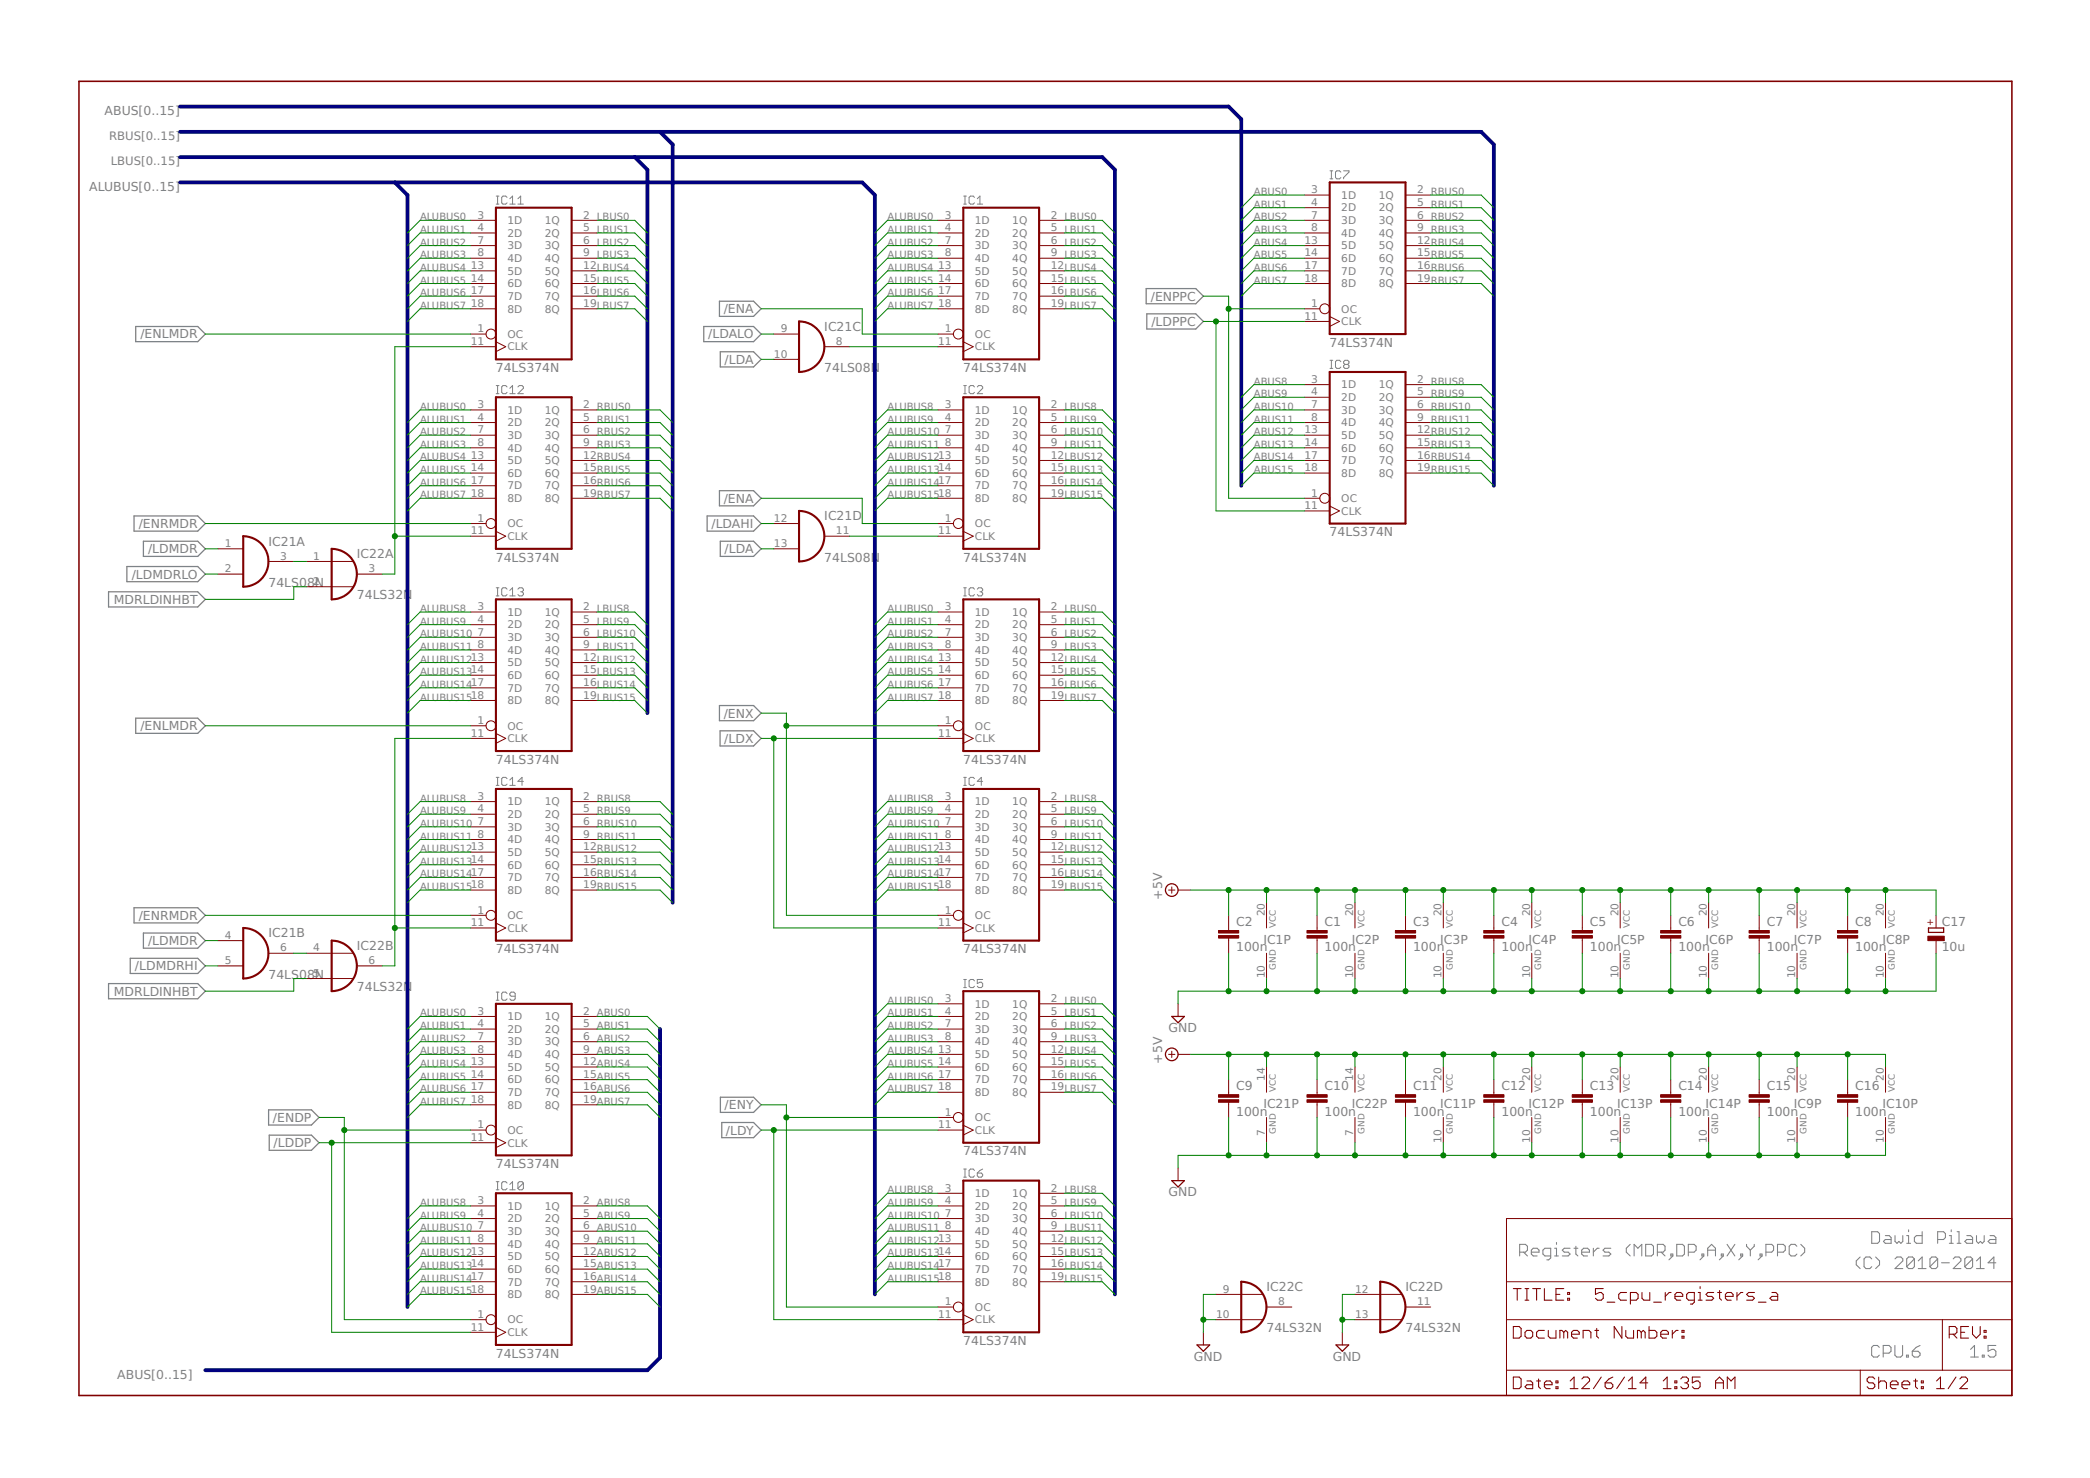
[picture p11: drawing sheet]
<svg xmlns="http://www.w3.org/2000/svg" width="420mm" height="297mm" viewBox="0 0 420 297" stroke-linecap="round" stroke-linejoin="round" font-family="sans-serif">
<defs><g id="words">
<g font-size="2.5" fill="#808080">
<text x="21" y="23.2">ABUS[0..15]</text>
<text x="17.9" y="38.4">ALUBUS[0..15]</text>
<text x="145.5" y="62.9">/ENA</text>
<text x="231.3" y="60.4">/ENPPC</text>
<text x="231.5" y="65.5">/LDPPC</text>
<text x="28.2" y="68">/ENLMDR</text>
<text x="142.4" y="68">/LDALO</text>
<text x="165.7" y="66.5">IC21C</text>
<text x="267.3" y="69.7">74LS374N</text>
<text x="99.7" y="74.8">74LS374N</text>
<text x="145.7" y="73.1">/LDA</text>
<text x="165.7" y="74.8">74LS08N</text>
<text x="193.7" y="74.8">74LS374N</text>
<text x="145.5" y="101">/ENA</text>
<text x="27.9" y="106.1">/ENRMDR</text>
<text x="143" y="106.1">/LDAHI</text>
<text x="165.7" y="104.6">IC21D</text>
<text x="267.3" y="107.8">74LS374N</text>
<text x="29.8" y="111.2">/LDMDR</text>
<text x="54" y="109.7">IC21A</text>
<text x="71.7" y="112.2">IC22A</text>
<text x="99.7" y="112.8">74LS374N</text>
<text x="145.7" y="111.2">/LDA</text>
<text x="165.7" y="112.8">74LS08N</text>
<text x="193.7" y="112.8">74LS374N</text>
<text x="26.5" y="116.3">/LDMDRLO</text>
<text x="54" y="117.9">74LS08N</text>
<text x="22.9" y="121.4">MDRLDINHBT</text>
<text x="71.7" y="120.5">74LS32N</text>
<text x="28.2" y="146.8">/ENLMDR</text>
<text x="145.5" y="144.2">/ENX</text>
<text x="145.6" y="149.3">/LDX</text>
<text x="99.7" y="153.5">74LS374N</text>
<text x="193.7" y="153.5">74LS374N</text>
<text x="27.9" y="184.8">/ENRMDR</text>
<text x="233.7" y="180.8" transform="rotate(-90 233.7 180.8)">+5V</text>
<text x="29.8" y="189.9">/LDMDR</text>
<text x="54" y="188.4">IC21B</text>
<text x="71.7" y="190.9">IC22B</text>
<text x="99.7" y="191.6">74LS374N</text>
<text x="193.7" y="191.6">74LS374N</text>
<text x="248.5" y="191.2">100n</text>
<text x="248.5" y="186.1">C2</text>
<text x="254" y="189.7">IC1P</text>
<text x="266.3" y="191.2">100n</text>
<text x="266.3" y="186.1">C1</text>
<text x="271.7" y="189.7">IC2P</text>
<text x="284.1" y="191.2">100n</text>
<text x="284.1" y="186.1">C3</text>
<text x="289.5" y="189.7">IC3P</text>
<text x="301.8" y="191.2">100n</text>
<text x="301.8" y="186.1">C4</text>
<text x="307.3" y="189.7">IC4P</text>
<text x="319.6" y="191.2">100n</text>
<text x="319.6" y="186.1">C5</text>
<text x="325.1" y="189.7">IC5P</text>
<text x="337.4" y="191.2">100n</text>
<text x="337.4" y="186.1">C6</text>
<text x="342.9" y="189.7">IC6P</text>
<text x="355.2" y="191.2">100n</text>
<text x="355.2" y="186.1">C7</text>
<text x="360.6" y="189.7">IC7P</text>
<text x="373" y="191.2">100n</text>
<text x="373" y="186.1">C8</text>
<text x="378.4" y="189.7">IC8P</text>
<text x="390.4" y="191.1">10u</text>
<text x="390.4" y="186">C17</text>
<text x="27.1" y="195">/LDMDRHI</text>
<text x="54" y="196.7">74LS08N</text>
<text x="22.9" y="200.1">MDRLDINHBT</text>
<text x="71.7" y="199.2">74LS32N</text>
<text x="234.9" y="207.4">GND</text>
<text x="233.7" y="213.8" transform="rotate(-90 233.7 213.8)">+5V</text>
<text x="248.5" y="219.1">C9</text>
<text x="266.3" y="219.1">C10</text>
<text x="284.1" y="219.1">C11</text>
<text x="301.8" y="219.1">C12</text>
<text x="319.6" y="219.1">C13</text>
<text x="337.4" y="219.1">C14</text>
<text x="355.2" y="219.1">C15</text>
<text x="373" y="219.1">C16</text>
<text x="54.9" y="225.5">/ENDP</text>
<text x="145.7" y="222.9">/ENY</text>
<text x="248.5" y="224.2">100n</text>
<text x="254" y="222.7">IC21P</text>
<text x="266.3" y="224.2">100n</text>
<text x="271.7" y="222.7">IC22P</text>
<text x="284.1" y="224.2">100n</text>
<text x="289.5" y="222.7">IC11P</text>
<text x="301.8" y="224.2">100n</text>
<text x="307.3" y="222.7">IC12P</text>
<text x="319.6" y="224.2">100n</text>
<text x="325.1" y="222.7">IC13P</text>
<text x="337.4" y="224.2">100n</text>
<text x="342.9" y="222.7">IC14P</text>
<text x="355.2" y="224.2">100n</text>
<text x="360.6" y="222.7">IC9P</text>
<text x="373" y="224.2">100n</text>
<text x="378.4" y="222.7">IC10P</text>
<text x="55" y="230.6">/LDDP</text>
<text x="145.9" y="228">/LDY</text>
<text x="193.7" y="232.2">74LS374N</text>
<text x="99.7" y="234.7">74LS374N</text>
<text x="234.9" y="240.5">GND</text>
<text x="254.6" y="259.5">IC22C</text>
<text x="282.5" y="259.5">IC22D</text>
<text x="254.6" y="267.8">74LS32N</text>
<text x="282.5" y="267.8">74LS32N</text>
<text x="99.7" y="272.8">74LS374N</text>
<text x="193.7" y="270.3">74LS374N</text>
<text x="240" y="273.5">GND</text>
<text x="267.9" y="273.5">GND</text>
<text x="23.6" y="277.2">ABUS[0..15]</text>
</g>
<g font-size="2.3" fill="#808080">
<text x="21.9" y="28.2">RBUS[0..15]</text>
<text x="22.3" y="33.3">LBUS[0..15]</text>
</g>
<g font-size="2.1" fill="#808080">
<text x="263.6" y="38.8">3</text>
<text x="263.6" y="41.4">4</text>
<text x="269.6" y="40">1D</text>
<text x="277.2" y="40">1Q</text>
<text x="284.9" y="38.8">2 RBUS0</text>
<text x="284.9" y="41.4">5 RBUS1</text>
<text x="96" y="43.9">3</text>
<text x="96" y="46.5">4</text>
<text x="102" y="45">1D</text>
<text x="102" y="47.6">2D</text>
<text x="109.5" y="45">1Q</text>
<text x="109.5" y="47.6">2Q</text>
<text x="117.3" y="43.9">2 LBUS0</text>
<text x="117.3" y="46.5">5 LBUS1</text>
<text x="190" y="43.9">3</text>
<text x="190" y="46.5">4</text>
<text x="196" y="45">1D</text>
<text x="196" y="47.6">2D</text>
<text x="203.5" y="45">1Q</text>
<text x="203.5" y="47.6">2Q</text>
<text x="211.2" y="43.9">2 LBUS0</text>
<text x="211.2" y="46.5">5 LBUS1</text>
<text x="263.6" y="43.9">7</text>
<text x="263.6" y="46.5">8</text>
<text x="269.6" y="42.5">2D</text>
<text x="269.6" y="45">3D</text>
<text x="269.6" y="47.6">4D</text>
<text x="277.2" y="42.5">2Q</text>
<text x="277.2" y="45">3Q</text>
<text x="277.2" y="47.6">4Q</text>
<text x="284.9" y="43.9">6 RBUS2</text>
<text x="284.9" y="46.5">9 RBUS3</text>
<text x="96" y="49">7</text>
<text x="96" y="51.5">8</text>
<text x="102" y="50.1">3D</text>
<text x="102" y="52.7">4D</text>
<text x="109.5" y="50.1">3Q</text>
<text x="109.5" y="52.7">4Q</text>
<text x="117.3" y="49">6 LBUS2</text>
<text x="117.3" y="51.5">9 LBUS3</text>
<text x="190" y="49">7</text>
<text x="190" y="51.5">8</text>
<text x="196" y="50.1">3D</text>
<text x="196" y="52.7">4D</text>
<text x="203.5" y="50.1">3Q</text>
<text x="203.5" y="52.7">4Q</text>
<text x="211.2" y="49">6 LBUS2</text>
<text x="211.2" y="51.5">9 LBUS3</text>
<text x="262.3" y="49">13</text>
<text x="262.3" y="51.5">14</text>
<text x="269.6" y="50.1">5D</text>
<text x="269.6" y="52.7">6D</text>
<text x="277.2" y="50.1">5Q</text>
<text x="277.2" y="52.7">6Q</text>
<text x="284.9" y="49">12RBUS4</text>
<text x="284.9" y="51.5">15RBUS5</text>
<text x="94.6" y="54.1">13</text>
<text x="94.6" y="56.6">14</text>
<text x="94.6" y="59.2">17</text>
<text x="102" y="55.2">5D</text>
<text x="102" y="57.7">6D</text>
<text x="109.5" y="55.2">5Q</text>
<text x="109.5" y="57.7">6Q</text>
<text x="117.3" y="54.1">12LBUS4</text>
<text x="117.3" y="56.6">15LBUS5</text>
<text x="117.3" y="59.2">16LBUS6</text>
<text x="188.6" y="54.1">13</text>
<text x="188.6" y="56.6">14</text>
<text x="188.6" y="59.2">17</text>
<text x="196" y="55.2">5D</text>
<text x="196" y="57.7">6D</text>
<text x="203.5" y="55.2">5Q</text>
<text x="203.5" y="57.7">6Q</text>
<text x="211.2" y="54.1">12LBUS4</text>
<text x="211.2" y="56.6">15LBUS5</text>
<text x="211.2" y="59.2">16LBUS6</text>
<text x="262.3" y="54.1">17</text>
<text x="262.3" y="56.6">18</text>
<text x="269.6" y="55.2">7D</text>
<text x="269.6" y="57.7">8D</text>
<text x="277.2" y="55.2">7Q</text>
<text x="277.2" y="57.7">8Q</text>
<text x="284.9" y="54.1">16RBUS6</text>
<text x="284.9" y="56.6">19RBUS7</text>
<text x="94.6" y="61.7">18</text>
<text x="102" y="60.3">7D</text>
<text x="102" y="62.8">8D</text>
<text x="109.5" y="60.3">7Q</text>
<text x="109.5" y="62.8">8Q</text>
<text x="117.3" y="61.7">19LBUS7</text>
<text x="188.6" y="61.7">18</text>
<text x="196" y="60.3">7D</text>
<text x="196" y="62.8">8D</text>
<text x="203.5" y="60.3">7Q</text>
<text x="203.5" y="62.8">8Q</text>
<text x="211.2" y="61.7">19LBUS7</text>
<text x="262.3" y="64.2">11</text>
<text x="263.6" y="61.7">1</text>
<text x="269.6" y="62.8">OC</text>
<text x="269.6" y="65.4">CLK</text>
<text x="94.6" y="69.3">11</text>
<text x="96" y="66.8">1</text>
<text x="102" y="67.9">OC</text>
<text x="102" y="70.4">CLK</text>
<text x="155.6" y="71.9">10</text>
<text x="156.9" y="66.8">9</text>
<text x="168.1" y="69.3">8</text>
<text x="188.6" y="69.3">11</text>
<text x="190" y="66.8">1</text>
<text x="196" y="67.9">OC</text>
<text x="196" y="70.4">CLK</text>
<text x="263.6" y="76.9">3</text>
<text x="284.9" y="76.9">2 RBUS8</text>
<text x="96" y="82">3</text>
<text x="102" y="83.1">1D</text>
<text x="109.5" y="83.1">1Q</text>
<text x="117.3" y="82">2 RBUS0</text>
<text x="190" y="82">3</text>
<text x="196" y="83.1">1D</text>
<text x="203.5" y="83.1">1Q</text>
<text x="211.2" y="82">2 LBUS8</text>
<text x="263.6" y="79.5">4</text>
<text x="263.6" y="82">7</text>
<text x="269.6" y="78.1">1D</text>
<text x="269.6" y="80.6">2D</text>
<text x="269.6" y="83.1">3D</text>
<text x="277.2" y="78.1">1Q</text>
<text x="277.2" y="80.6">2Q</text>
<text x="277.2" y="83.1">3Q</text>
<text x="284.9" y="79.5">5 RBUS9</text>
<text x="284.9" y="82">6 RBUS10</text>
<text x="96" y="84.6">4</text>
<text x="96" y="87.1">7</text>
<text x="96" y="89.6">8</text>
<text x="102" y="85.7">2D</text>
<text x="102" y="88.2">3D</text>
<text x="109.5" y="85.7">2Q</text>
<text x="109.5" y="88.2">3Q</text>
<text x="117.3" y="84.6">5 RBUS1</text>
<text x="117.3" y="87.1">6 RBUS2</text>
<text x="117.3" y="89.6">9 RBUS3</text>
<text x="190" y="84.6">4</text>
<text x="190" y="87.1">7</text>
<text x="190" y="89.6">8</text>
<text x="196" y="85.7">2D</text>
<text x="196" y="88.2">3D</text>
<text x="203.5" y="85.7">2Q</text>
<text x="203.5" y="88.2">3Q</text>
<text x="211.2" y="84.6">5 LBUS9</text>
<text x="211.2" y="87.1">6 LBUS10</text>
<text x="211.2" y="89.6">9 LBUS11</text>
<text x="262.3" y="87.1">13</text>
<text x="262.3" y="89.6">14</text>
<text x="263.6" y="84.6">8</text>
<text x="269.6" y="85.7">4D</text>
<text x="269.6" y="88.2">5D</text>
<text x="277.2" y="85.7">4Q</text>
<text x="277.2" y="88.2">5Q</text>
<text x="284.9" y="84.6">9 RBUS11</text>
<text x="284.9" y="87.1">12RBUS12</text>
<text x="284.9" y="89.6">15RBUS13</text>
<text x="94.6" y="92.2">13</text>
<text x="94.6" y="94.7">14</text>
<text x="102" y="90.8">4D</text>
<text x="102" y="93.3">5D</text>
<text x="102" y="95.8">6D</text>
<text x="109.5" y="90.8">4Q</text>
<text x="109.5" y="93.3">5Q</text>
<text x="109.5" y="95.8">6Q</text>
<text x="117.3" y="92.2">12RBUS4</text>
<text x="117.3" y="94.7">15RBUS5</text>
<text x="196" y="90.8">4D</text>
<text x="196" y="93.3">5D</text>
<text x="196" y="95.8">6D</text>
<text x="203.5" y="90.8">4Q</text>
<text x="203.5" y="93.3">5Q</text>
<text x="203.5" y="95.8">6Q</text>
<text x="211.2" y="92.2">12LBUS12</text>
<text x="211.2" y="94.7">15LBUS13</text>
<text x="262.3" y="92.2">17</text>
<text x="262.3" y="94.7">18</text>
<text x="269.6" y="90.8">6D</text>
<text x="269.6" y="93.3">7D</text>
<text x="269.6" y="95.8">8D</text>
<text x="277.2" y="90.8">6Q</text>
<text x="277.2" y="93.3">7Q</text>
<text x="277.2" y="95.8">8Q</text>
<text x="284.9" y="92.2">16RBUS14</text>
<text x="284.9" y="94.7">19RBUS15</text>
<text x="94.6" y="97.3">17</text>
<text x="94.6" y="99.8">18</text>
<text x="102" y="98.4">7D</text>
<text x="102" y="100.9">8D</text>
<text x="109.5" y="98.4">7Q</text>
<text x="109.5" y="100.9">8Q</text>
<text x="117.3" y="97.3">16RBUS6</text>
<text x="117.3" y="99.8">19RBUS7</text>
<text x="196" y="98.4">7D</text>
<text x="196" y="100.9">8D</text>
<text x="203.5" y="98.4">7Q</text>
<text x="203.5" y="100.9">8Q</text>
<text x="211.2" y="97.3">16LBUS14</text>
<text x="211.2" y="99.8">19LBUS15</text>
<text x="263.6" y="99.8">1</text>
<text x="269.6" y="100.9">OC</text>
<text x="94.6" y="107.4">11</text>
<text x="96" y="104.9">1</text>
<text x="102" y="106">OC</text>
<text x="155.6" y="104.9">12</text>
<text x="168.1" y="107.4">11</text>
<text x="188.6" y="107.4">11</text>
<text x="190" y="104.9">1</text>
<text x="196" y="106">OC</text>
<text x="262.3" y="102.3">11</text>
<text x="269.6" y="103.5">CLK</text>
<text x="45.2" y="110">1</text>
<text x="56.3" y="112.5">3</text>
<text x="63" y="112.5">1</text>
<text x="102" y="108.5">CLK</text>
<text x="155.6" y="110">13</text>
<text x="196" y="108.5">CLK</text>
<text x="45.2" y="115">2</text>
<text x="63" y="117.6">2</text>
<text x="74.1" y="115">3</text>
<text x="96" y="122.7">3</text>
<text x="96" y="125.2">4</text>
<text x="102" y="123.8">1D</text>
<text x="109.5" y="123.8">1Q</text>
<text x="117.3" y="122.7">2 LBUS8</text>
<text x="117.3" y="125.2">5 LBUS9</text>
<text x="190" y="122.7">3</text>
<text x="190" y="125.2">4</text>
<text x="196" y="123.8">1D</text>
<text x="203.5" y="123.8">1Q</text>
<text x="211.2" y="122.7">2 LBUS0</text>
<text x="211.2" y="125.2">5 LBUS1</text>
<text x="96" y="127.7">7</text>
<text x="96" y="130.3">8</text>
<text x="102" y="126.3">2D</text>
<text x="102" y="128.8">3D</text>
<text x="102" y="131.4">4D</text>
<text x="109.5" y="126.3">2Q</text>
<text x="109.5" y="128.8">3Q</text>
<text x="109.5" y="131.4">4Q</text>
<text x="117.3" y="127.7">6 LBUS10</text>
<text x="117.3" y="130.3">9 LBUS11</text>
<text x="190" y="127.7">7</text>
<text x="190" y="130.3">8</text>
<text x="196" y="126.3">2D</text>
<text x="196" y="128.8">3D</text>
<text x="196" y="131.4">4D</text>
<text x="203.5" y="126.3">2Q</text>
<text x="203.5" y="128.8">3Q</text>
<text x="203.5" y="131.4">4Q</text>
<text x="211.2" y="127.7">6 LBUS2</text>
<text x="211.2" y="130.3">9 LBUS3</text>
<text x="102" y="133.9">5D</text>
<text x="102" y="136.5">6D</text>
<text x="109.5" y="133.9">5Q</text>
<text x="109.5" y="136.5">6Q</text>
<text x="117.3" y="132.8">12LBUS12</text>
<text x="117.3" y="135.3">15LBUS13</text>
<text x="117.3" y="137.9">16LBUS14</text>
<text x="188.6" y="132.8">13</text>
<text x="188.6" y="135.3">14</text>
<text x="188.6" y="137.9">17</text>
<text x="196" y="133.9">5D</text>
<text x="196" y="136.5">6D</text>
<text x="203.5" y="133.9">5Q</text>
<text x="203.5" y="136.5">6Q</text>
<text x="211.2" y="132.8">12LBUS4</text>
<text x="211.2" y="135.3">15LBUS5</text>
<text x="211.2" y="137.9">16LBUS6</text>
<text x="102" y="139">7D</text>
<text x="102" y="141.5">8D</text>
<text x="109.5" y="139">7Q</text>
<text x="109.5" y="141.5">8Q</text>
<text x="117.3" y="140.4">19LBUS15</text>
<text x="188.6" y="140.4">18</text>
<text x="196" y="139">7D</text>
<text x="196" y="141.5">8D</text>
<text x="203.5" y="139">7Q</text>
<text x="203.5" y="141.5">8Q</text>
<text x="211.2" y="140.4">19LBUS7</text>
<text x="94.6" y="148">11</text>
<text x="96" y="145.5">1</text>
<text x="102" y="146.6">OC</text>
<text x="102" y="149.2">CLK</text>
<text x="188.6" y="148">11</text>
<text x="190" y="145.5">1</text>
<text x="196" y="146.6">OC</text>
<text x="196" y="149.2">CLK</text>
<text x="96" y="160.7">3</text>
<text x="102" y="161.9">1D</text>
<text x="109.5" y="161.9">1Q</text>
<text x="117.3" y="160.7">2 RBUS8</text>
<text x="190" y="160.7">3</text>
<text x="196" y="161.9">1D</text>
<text x="203.5" y="161.9">1Q</text>
<text x="211.2" y="160.7">2 LBUS8</text>
<text x="96" y="163.3">4</text>
<text x="96" y="165.8">7</text>
<text x="102" y="164.4">2D</text>
<text x="102" y="166.9">3D</text>
<text x="109.5" y="164.4">2Q</text>
<text x="109.5" y="166.9">3Q</text>
<text x="117.3" y="163.3">5 RBUS9</text>
<text x="117.3" y="165.8">6 RBUS10</text>
<text x="190" y="163.3">4</text>
<text x="190" y="165.8">7</text>
<text x="196" y="164.4">2D</text>
<text x="196" y="166.9">3D</text>
<text x="203.5" y="164.4">2Q</text>
<text x="203.5" y="166.9">3Q</text>
<text x="211.2" y="163.3">5 LBUS9</text>
<text x="211.2" y="165.8">6 LBUS10</text>
<text x="96" y="168.4">8</text>
<text x="102" y="169.5">4D</text>
<text x="102" y="172">5D</text>
<text x="109.5" y="169.5">4Q</text>
<text x="109.5" y="172">5Q</text>
<text x="117.3" y="168.4">9 RBUS11</text>
<text x="117.3" y="170.9">12RBUS12</text>
<text x="117.3" y="173.4">15RBUS13</text>
<text x="190" y="168.4">8</text>
<text x="196" y="169.5">4D</text>
<text x="196" y="172">5D</text>
<text x="203.5" y="169.5">4Q</text>
<text x="203.5" y="172">5Q</text>
<text x="211.2" y="168.4">9 LBUS11</text>
<text x="211.2" y="170.9">12LBUS12</text>
<text x="211.2" y="173.4">15LBUS13</text>
<text x="102" y="174.6">6D</text>
<text x="102" y="177.1">7D</text>
<text x="102" y="179.6">8D</text>
<text x="109.5" y="174.6">6Q</text>
<text x="109.5" y="177.1">7Q</text>
<text x="109.5" y="179.6">8Q</text>
<text x="117.3" y="176">16RBUS14</text>
<text x="117.3" y="178.5">19RBUS15</text>
<text x="196" y="174.6">6D</text>
<text x="196" y="177.1">7D</text>
<text x="196" y="179.6">8D</text>
<text x="203.5" y="174.6">6Q</text>
<text x="203.5" y="177.1">7Q</text>
<text x="203.5" y="179.6">8Q</text>
<text x="211.2" y="176">16LBUS14</text>
<text x="211.2" y="178.5">19LBUS15</text>
<text x="96" y="183.6">1</text>
<text x="102" y="184.7">OC</text>
<text x="190" y="183.6">1</text>
<text x="196" y="184.7">OC</text>
<text x="254.3" y="184.2" transform="rotate(-90 254.3 184.2)">20</text>
<text x="272" y="184.2" transform="rotate(-90 272 184.2)">20</text>
<text x="289.8" y="184.2" transform="rotate(-90 289.8 184.2)">20</text>
<text x="307.6" y="184.2" transform="rotate(-90 307.6 184.2)">20</text>
<text x="325.4" y="184.2" transform="rotate(-90 325.4 184.2)">20</text>
<text x="343.1" y="184.2" transform="rotate(-90 343.1 184.2)">20</text>
<text x="360.9" y="184.2" transform="rotate(-90 360.9 184.2)">20</text>
<text x="378.7" y="184.2" transform="rotate(-90 378.7 184.2)">20</text>
<text x="45.2" y="188.7">4</text>
<text x="56.3" y="191.2">6</text>
<text x="63" y="191.2">4</text>
<text x="94.6" y="186.1">11</text>
<text x="102" y="187.3">CLK</text>
<text x="188.6" y="186.1">11</text>
<text x="196" y="187.3">CLK</text>
<text x="45.2" y="193.8">5</text>
<text x="63" y="196.3">5</text>
<text x="74.1" y="193.8">6</text>
<text x="254.3" y="196.6" transform="rotate(-90 254.3 196.6)">10</text>
<text x="272" y="196.6" transform="rotate(-90 272 196.6)">10</text>
<text x="289.8" y="196.6" transform="rotate(-90 289.8 196.6)">10</text>
<text x="307.6" y="196.6" transform="rotate(-90 307.6 196.6)">10</text>
<text x="325.4" y="196.6" transform="rotate(-90 325.4 196.6)">10</text>
<text x="343.1" y="196.6" transform="rotate(-90 343.1 196.6)">10</text>
<text x="360.9" y="196.6" transform="rotate(-90 360.9 196.6)">10</text>
<text x="378.7" y="196.6" transform="rotate(-90 378.7 196.6)">10</text>
<text x="96" y="203.9">3</text>
<text x="117.3" y="203.9">2 ABUS0</text>
<text x="190" y="201.4">3</text>
<text x="190" y="203.9">4</text>
<text x="196" y="202.5">1D</text>
<text x="203.5" y="202.5">1Q</text>
<text x="211.2" y="201.4">2 LBUS0</text>
<text x="211.2" y="203.9">5 LBUS1</text>
<text x="96" y="206.5">4</text>
<text x="96" y="209">7</text>
<text x="102" y="205">1D</text>
<text x="102" y="207.6">2D</text>
<text x="109.5" y="205">1Q</text>
<text x="109.5" y="207.6">2Q</text>
<text x="117.3" y="206.5">5 ABUS1</text>
<text x="117.3" y="209">6 ABUS2</text>
<text x="190" y="206.5">7</text>
<text x="190" y="209">8</text>
<text x="196" y="205">2D</text>
<text x="196" y="207.6">3D</text>
<text x="203.5" y="205">2Q</text>
<text x="203.5" y="207.6">3Q</text>
<text x="211.2" y="206.5">6 LBUS2</text>
<text x="211.2" y="209">9 LBUS3</text>
<text x="94.6" y="214.1">13</text>
<text x="96" y="211.5">8</text>
<text x="102" y="210.1">3D</text>
<text x="102" y="212.7">4D</text>
<text x="102" y="215.2">5D</text>
<text x="109.5" y="210.1">3Q</text>
<text x="109.5" y="212.7">4Q</text>
<text x="109.5" y="215.2">5Q</text>
<text x="117.3" y="211.5">9 ABUS3</text>
<text x="117.3" y="214.1">12ABUS4</text>
<text x="188.6" y="211.5">13</text>
<text x="188.6" y="214.1">14</text>
<text x="196" y="210.1">4D</text>
<text x="196" y="212.7">5D</text>
<text x="196" y="215.2">6D</text>
<text x="203.5" y="210.1">4Q</text>
<text x="203.5" y="212.7">5Q</text>
<text x="203.5" y="215.2">6Q</text>
<text x="211.2" y="211.5">12LBUS4</text>
<text x="211.2" y="214.1">15LBUS5</text>
<text x="94.6" y="216.6">14</text>
<text x="94.6" y="219.2">17</text>
<text x="94.6" y="221.7">18</text>
<text x="102" y="217.7">6D</text>
<text x="102" y="220.3">7D</text>
<text x="109.5" y="217.7">6Q</text>
<text x="109.5" y="220.3">7Q</text>
<text x="117.3" y="216.6">15ABUS5</text>
<text x="117.3" y="219.2">16ABUS6</text>
<text x="117.3" y="221.7">19ABUS7</text>
<text x="188.6" y="216.6">17</text>
<text x="188.6" y="219.2">18</text>
<text x="196" y="217.7">7D</text>
<text x="196" y="220.3">8D</text>
<text x="203.5" y="217.7">7Q</text>
<text x="203.5" y="220.3">8Q</text>
<text x="211.2" y="216.6">16LBUS6</text>
<text x="211.2" y="219.2">19LBUS7</text>
<text x="254.3" y="217.2" transform="rotate(-90 254.3 217.2)">14</text>
<text x="272" y="217.2" transform="rotate(-90 272 217.2)">14</text>
<text x="289.8" y="217.2" transform="rotate(-90 289.8 217.2)">20</text>
<text x="307.6" y="217.2" transform="rotate(-90 307.6 217.2)">20</text>
<text x="325.4" y="217.2" transform="rotate(-90 325.4 217.2)">20</text>
<text x="343.1" y="217.2" transform="rotate(-90 343.1 217.2)">20</text>
<text x="360.9" y="217.2" transform="rotate(-90 360.9 217.2)">20</text>
<text x="378.7" y="217.2" transform="rotate(-90 378.7 217.2)">20</text>
<text x="96" y="226.8">1</text>
<text x="102" y="227.9">OC</text>
<text x="102" y="222.8">8D</text>
<text x="109.5" y="222.8">8Q</text>
<text x="188.6" y="226.8">11</text>
<text x="190" y="224.2">1</text>
<text x="196" y="225.3">OC</text>
<text x="196" y="227.9">CLK</text>
<text x="94.6" y="229.3">11</text>
<text x="102" y="230.4">CLK</text>
<text x="254.3" y="228.3" transform="rotate(-90 254.3 228.3)">7</text>
<text x="272" y="228.3" transform="rotate(-90 272 228.3)">7</text>
<text x="289.8" y="229.6" transform="rotate(-90 289.8 229.6)">10</text>
<text x="307.6" y="229.6" transform="rotate(-90 307.6 229.6)">10</text>
<text x="325.4" y="229.6" transform="rotate(-90 325.4 229.6)">10</text>
<text x="343.1" y="229.6" transform="rotate(-90 343.1 229.6)">10</text>
<text x="360.9" y="229.6" transform="rotate(-90 360.9 229.6)">10</text>
<text x="378.7" y="229.6" transform="rotate(-90 378.7 229.6)">10</text>
<text x="190" y="239.5">3</text>
<text x="211.2" y="239.5">2 LBUS8</text>
<text x="96" y="242">3</text>
<text x="96" y="244.5">4</text>
<text x="102" y="243.1">1D</text>
<text x="102" y="245.7">2D</text>
<text x="109.5" y="243.1">1Q</text>
<text x="109.5" y="245.7">2Q</text>
<text x="117.3" y="242">2 ABUS8</text>
<text x="117.3" y="244.5">5 ABUS9</text>
<text x="190" y="242">4</text>
<text x="190" y="244.5">7</text>
<text x="196" y="240.6">1D</text>
<text x="196" y="243.1">2D</text>
<text x="196" y="245.7">3D</text>
<text x="203.5" y="240.6">1Q</text>
<text x="203.5" y="243.1">2Q</text>
<text x="203.5" y="245.7">3Q</text>
<text x="211.2" y="242">5 LBUS9</text>
<text x="211.2" y="244.5">6 LBUS10</text>
<text x="96" y="247.1">7</text>
<text x="96" y="249.6">8</text>
<text x="102" y="248.2">3D</text>
<text x="102" y="250.7">4D</text>
<text x="109.5" y="248.2">3Q</text>
<text x="109.5" y="250.7">4Q</text>
<text x="117.3" y="247.1">6 ABUS10</text>
<text x="117.3" y="249.6">9 ABUS11</text>
<text x="190" y="247.1">8</text>
<text x="196" y="248.2">4D</text>
<text x="196" y="250.7">5D</text>
<text x="203.5" y="248.2">4Q</text>
<text x="203.5" y="250.7">5Q</text>
<text x="211.2" y="247.1">9 LBUS11</text>
<text x="211.2" y="249.6">12LBUS12</text>
<text x="102" y="253.3">5D</text>
<text x="102" y="255.8">6D</text>
<text x="109.5" y="253.3">5Q</text>
<text x="109.5" y="255.8">6Q</text>
<text x="117.3" y="252.2">12ABUS12</text>
<text x="117.3" y="254.7">15ABUS13</text>
<text x="117.3" y="257.2">16ABUS14</text>
<text x="196" y="253.3">6D</text>
<text x="196" y="255.8">7D</text>
<text x="203.5" y="253.3">6Q</text>
<text x="203.5" y="255.8">7Q</text>
<text x="211.2" y="252.2">15LBUS13</text>
<text x="211.2" y="254.7">16LBUS14</text>
<text x="211.2" y="257.2">19LBUS15</text>
<text x="102" y="258.4">7D</text>
<text x="102" y="260.9">8D</text>
<text x="109.5" y="258.4">7Q</text>
<text x="109.5" y="260.9">8Q</text>
<text x="117.3" y="259.8">19ABUS15</text>
<text x="190" y="262.3">1</text>
<text x="196" y="263.4">OC</text>
<text x="196" y="258.4">8D</text>
<text x="203.5" y="258.4">8Q</text>
<text x="245.8" y="259.8">9</text>
<text x="256.9" y="262.3">8</text>
<text x="272.4" y="259.8">12</text>
<text x="284.9" y="262.3">11</text>
<text x="94.6" y="267.4">11</text>
<text x="96" y="264.9">1</text>
<text x="102" y="266">OC</text>
<text x="102" y="268.5">CLK</text>
<text x="188.6" y="264.9">11</text>
<text x="196" y="266">CLK</text>
<text x="244.5" y="264.9">10</text>
<text x="272.4" y="264.9">13</text>
</g>
<g font-size="2" fill="#808080">
<text x="252.1" y="39.2">ABUS0</text>
<text x="252.1" y="41.7">ABUS1</text>
<text x="84.4" y="44.3">ALUBUS0</text>
<text x="84.4" y="46.8">ALUBUS1</text>
<text x="178.4" y="44.3">ALUBUS0</text>
<text x="178.4" y="46.8">ALUBUS1</text>
<text x="252.1" y="44.3">ABUS2</text>
<text x="252.1" y="46.8">ABUS3</text>
<text x="84.4" y="49.4">ALUBUS2</text>
<text x="84.4" y="51.9">ALUBUS3</text>
<text x="178.4" y="49.4">ALUBUS2</text>
<text x="178.4" y="51.9">ALUBUS3</text>
<text x="252.1" y="49.4">ABUS4</text>
<text x="252.1" y="51.9">ABUS5</text>
<text x="84.4" y="54.4">ALUBUS4</text>
<text x="84.4" y="57">ALUBUS5</text>
<text x="84.4" y="59.5">ALUBUS6</text>
<text x="178.4" y="54.4">ALUBUS4</text>
<text x="178.4" y="57">ALUBUS5</text>
<text x="178.4" y="59.5">ALUBUS6</text>
<text x="252.1" y="54.4">ABUS6</text>
<text x="252.1" y="57">ABUS7</text>
<text x="84.4" y="62.1">ALUBUS7</text>
<text x="178.4" y="62.1">ALUBUS7</text>
<text x="252.1" y="77.3">ABUS8</text>
<text x="84.4" y="82.4">ALUBUS0</text>
<text x="178.4" y="82.4">ALUBUS8</text>
<text x="252.1" y="79.8">ABUS9</text>
<text x="252.1" y="82.4">ABUS10</text>
<text x="84.4" y="84.9">ALUBUS1</text>
<text x="84.4" y="87.5">ALUBUS2</text>
<text x="84.4" y="90">ALUBUS3</text>
<text x="178.4" y="84.9">ALUBUS9</text>
<text x="178.4" y="87.5">ALUBUS10</text>
<text x="178.4" y="90">ALUBUS11</text>
<text x="252.1" y="84.9">ABUS11</text>
<text x="252.1" y="87.5">ABUS12</text>
<text x="252.1" y="90">ABUS13</text>
<text x="84.4" y="92.5">ALUBUS4</text>
<text x="84.4" y="95.1">ALUBUS5</text>
<text x="178.4" y="92.5">ALUBUS1213</text>
<text x="178.4" y="95.1">ALUBUS1314</text>
<text x="252.1" y="92.5">ABUS14</text>
<text x="252.1" y="95.1">ABUS15</text>
<text x="84.4" y="97.6">ALUBUS6</text>
<text x="84.4" y="100.1">ALUBUS7</text>
<text x="178.4" y="100.1">ALUBUS1518</text>
<text x="178.4" y="97.6">ALUBUS1417</text>
<text x="84.4" y="125.5">ALUBUS9</text>
<text x="84.4" y="123">ALUBUS8</text>
<text x="178.4" y="123">ALUBUS0</text>
<text x="178.4" y="125.5">ALUBUS1</text>
<text x="84.4" y="128.1">ALUBUS10</text>
<text x="84.4" y="130.6">ALUBUS11</text>
<text x="178.4" y="128.1">ALUBUS2</text>
<text x="178.4" y="130.6">ALUBUS3</text>
<text x="84.4" y="133.2">ALUBUS1213</text>
<text x="84.4" y="135.7">ALUBUS1314</text>
<text x="178.4" y="133.2">ALUBUS4</text>
<text x="178.4" y="135.7">ALUBUS5</text>
<text x="84.4" y="140.8">ALUBUS1518</text>
<text x="84.4" y="138.2">ALUBUS1417</text>
<text x="178.4" y="138.2">ALUBUS6</text>
<text x="178.4" y="140.8">ALUBUS7</text>
<text x="84.4" y="161.1">ALUBUS8</text>
<text x="178.4" y="161.1">ALUBUS8</text>
<text x="84.4" y="163.6">ALUBUS9</text>
<text x="84.4" y="166.2">ALUBUS10</text>
<text x="178.4" y="163.6">ALUBUS9</text>
<text x="178.4" y="166.2">ALUBUS10</text>
<text x="84.4" y="168.7">ALUBUS11</text>
<text x="84.4" y="171.3">ALUBUS1213</text>
<text x="84.4" y="173.8">ALUBUS1314</text>
<text x="178.4" y="168.7">ALUBUS11</text>
<text x="178.4" y="171.3">ALUBUS1213</text>
<text x="178.4" y="173.8">ALUBUS1314</text>
<text x="84.4" y="178.9">ALUBUS1518</text>
<text x="84.4" y="176.3">ALUBUS1417</text>
<text x="178.4" y="178.9">ALUBUS1518</text>
<text x="178.4" y="176.3">ALUBUS1417</text>
<text x="178.4" y="201.7">ALUBUS0</text>
<text x="84.4" y="204.3">ALUBUS0</text>
<text x="84.4" y="206.8">ALUBUS1</text>
<text x="84.4" y="209.4">ALUBUS2</text>
<text x="178.4" y="204.3">ALUBUS1</text>
<text x="178.4" y="206.8">ALUBUS2</text>
<text x="178.4" y="209.4">ALUBUS3</text>
<text x="84.4" y="211.9">ALUBUS3</text>
<text x="84.4" y="214.4">ALUBUS4</text>
<text x="178.4" y="211.9">ALUBUS4</text>
<text x="178.4" y="214.4">ALUBUS5</text>
<text x="84.4" y="217">ALUBUS5</text>
<text x="84.4" y="219.5">ALUBUS6</text>
<text x="178.4" y="217">ALUBUS6</text>
<text x="178.4" y="219.5">ALUBUS7</text>
<text x="84.4" y="222">ALUBUS7</text>
<text x="178.4" y="239.8">ALUBUS8</text>
<text x="84.4" y="244.9">ALUBUS9</text>
<text x="84.4" y="242.4">ALUBUS8</text>
<text x="178.4" y="242.4">ALUBUS9</text>
<text x="178.4" y="244.9">ALUBUS10</text>
<text x="84.4" y="247.4">ALUBUS10</text>
<text x="84.4" y="250">ALUBUS11</text>
<text x="178.4" y="247.4">ALUBUS11</text>
<text x="178.4" y="250">ALUBUS1213</text>
<text x="84.4" y="252.5">ALUBUS1213</text>
<text x="84.4" y="255.1">ALUBUS1314</text>
<text x="84.4" y="257.6">ALUBUS1417</text>
<text x="178.4" y="252.5">ALUBUS1314</text>
<text x="178.4" y="257.6">ALUBUS1518</text>
<text x="178.4" y="255.1">ALUBUS1417</text>
<text x="84.4" y="260.1">ALUBUS1518</text>
</g>
<g font-size="1.8" fill="#808080">
<text x="256.5" y="186.5" transform="rotate(-90 256.5 186.5)">VCC</text>
<text x="274.3" y="186.5" transform="rotate(-90 274.3 186.5)">VCC</text>
<text x="292.1" y="186.5" transform="rotate(-90 292.1 186.5)">VCC</text>
<text x="309.8" y="186.5" transform="rotate(-90 309.8 186.5)">VCC</text>
<text x="327.6" y="186.5" transform="rotate(-90 327.6 186.5)">VCC</text>
<text x="345.4" y="186.5" transform="rotate(-90 345.4 186.5)">VCC</text>
<text x="363.2" y="186.5" transform="rotate(-90 363.2 186.5)">VCC</text>
<text x="381" y="186.5" transform="rotate(-90 381 186.5)">VCC</text>
<text x="256.5" y="194.9" transform="rotate(-90 256.5 194.9)">GND</text>
<text x="274.3" y="194.9" transform="rotate(-90 274.3 194.9)">GND</text>
<text x="292.1" y="194.9" transform="rotate(-90 292.1 194.9)">GND</text>
<text x="309.8" y="194.9" transform="rotate(-90 309.8 194.9)">GND</text>
<text x="327.6" y="194.9" transform="rotate(-90 327.6 194.9)">GND</text>
<text x="345.4" y="194.9" transform="rotate(-90 345.4 194.9)">GND</text>
<text x="363.2" y="194.9" transform="rotate(-90 363.2 194.9)">GND</text>
<text x="381" y="194.9" transform="rotate(-90 381 194.9)">GND</text>
<text x="256.5" y="219.5" transform="rotate(-90 256.5 219.5)">VCC</text>
<text x="274.3" y="219.5" transform="rotate(-90 274.3 219.5)">VCC</text>
<text x="292.1" y="219.5" transform="rotate(-90 292.1 219.5)">VCC</text>
<text x="309.8" y="219.5" transform="rotate(-90 309.8 219.5)">VCC</text>
<text x="327.6" y="219.5" transform="rotate(-90 327.6 219.5)">VCC</text>
<text x="345.4" y="219.5" transform="rotate(-90 345.4 219.5)">VCC</text>
<text x="363.2" y="219.5" transform="rotate(-90 363.2 219.5)">VCC</text>
<text x="381" y="219.5" transform="rotate(-90 381 219.5)">VCC</text>
<text x="256.5" y="227.9" transform="rotate(-90 256.5 227.9)">GND</text>
<text x="274.3" y="227.9" transform="rotate(-90 274.3 227.9)">GND</text>
<text x="292.1" y="227.9" transform="rotate(-90 292.1 227.9)">GND</text>
<text x="309.8" y="227.9" transform="rotate(-90 309.8 227.9)">GND</text>
<text x="327.6" y="227.9" transform="rotate(-90 327.6 227.9)">GND</text>
<text x="345.4" y="227.9" transform="rotate(-90 345.4 227.9)">GND</text>
<text x="363.2" y="227.9" transform="rotate(-90 363.2 227.9)">GND</text>
<text x="381" y="227.9" transform="rotate(-90 381 227.9)">GND</text>
</g>
<text font-size="1.8" fill="#800000" x="388.6" y="186.1" transform="rotate(-90 388.6 186.1)">+</text>
</g></defs>
<g fill="none" stroke="#808080" stroke-width=".21">
<path d="M305.5 251.7h1.2l.4-.5v-.7l-.4-.4h-1.2v2.3M306.3 251.7l.8 .7M307.8 251.7h1.6v-.5l-.4-.3h-.8l-.4 .3v.8l.4 .4h.8M311.7 252.4h-1.1l-.4-.4v-.8l.4-.3h1.1v1.9l-.4 .4h-.3M312.5 252.4h.8M312.5 250.9h.4v1.5M312.9 249.7v.4M315.6 250.9h-1.1l-.4 .3 .4 .5h.8l.3 .3-.3 .4h-1.2M316.4 250.9h.8M316.8 250.5v1.5l.4 .4M318 251.7h1.5v-.5l-.3-.3h-.8l-.4 .3v.8l.4 .4h.8M320.3 250.9v1.5"/>
<path d="M321.5 250.9h-.4l-.8 .8M323.8 250.9h-1.2l-.3 .3 .3 .5h.8l.4 .3-.4 .4h-1.1M327.7 250.1l-.8 .8v.8l.8 .7M328.5 252.4v-2.3l.8 .8 .8-.8v2.3M330.8 250.1h1.2l.4 .4v1.5l-.4 .4h-1.2zM333.2 251.7h1.1l.4-.5v-.7l-.4-.4h-1.1v2.3M333.9 251.7l.8 .7M335.9 252h.4v.4h-.4zM336.3 252.4l-.8 .8M337.1 250.1h1.1l.4 .4v1.5l-.4 .4h-1.1zM339.4 251.7h1.2l.4-.5v-.7l-.4-.4h-1.2v2.3M342.1 252h.4v.4h-.4z"/>
<path d="M342.5 252.4l-.7 .8M343.3 252.4v-1.5l.8-.8 .8 .8v1.5M343.3 251.2h1.6M346 252h.4v.4h-.4zM346.4 252.4l-.7 .8M347.2 250.1l1.6 2.3M348.8 250.1l-1.6 2.3M349.9 252h.4v.4h-.4zM350.3 252.4l-.8 .8M351.1 250.1v.4l.8 .7M351.9 251.2v1.2M352.7 250.1v.4l-.8 .7"/>
<path d="M353.8 252h.4v.4h-.4zM354.2 252.4l-.8 .8M355 251.7h1.2l.4-.5v-.7l-.4-.4h-1.2v2.3M357.3 251.7h1.2l.4-.5v-.7l-.4-.4h-1.2v2.3M361.2 250.5l-.4-.4h-.7l-.4 .4v1.5l.4 .4h.7l.4-.4M362 250.1l.8 .8v.8l-.8 .7M374 252.6l-.8 .8v.8l.8 .8M376.3 247.5h1.2l.3 .4v1.6l-.3 .4h-1.2zM376.3 253l-.4-.4h-.8l-.4 .4v1.6l.4 .4h.8l.4-.4M377.1 252.6l.7 .8v.8l-.7 .8M379 248.3h.8l.4 .4v1.2h-1.2l-.4-.4 .4-.4h1.2M381 248.3v1.2l.4 .4 .3-.4 .4 .4 .4-.4v-1.2"/>
<path d="M381 253l.4-.4h.7l.4 .4v.4l-1.5 1.6h1.5M383.3 249.9h.8M383.3 248.3h.4v1.6M383.7 247.2v.3M384.9 253v1.6l-.4 .4h-.8l-.4-.4M384.9 253l-.4-.4h-.8l-.4 .4v1.6M384.9 253l-1.6 1.6M385.6 253.4l.8-.8v2.4M385.6 255h1.6M386.4 247.5v2.4h-1.1l-.4-.4v-.8l.4-.4h1.1M389.5 249.1h1.2l.4-.4v-.8l-.4-.4h-1.2v2.4M389.5 253v1.6l-.4 .4h-.7l-.4-.4"/>
<path d="M389.5 253l-.4-.4h-.7l-.4 .4v1.6M389.5 253l-1.5 1.6M390.3 253.8h1.6M391.9 249.9h.8M391.9 248.3h.4v1.6M392.3 247.2v.3M392.7 253l.3-.4h.8l.4 .4v.4l-1.5 1.6h1.5M393.4 249.9h.8M393.4 247.5h.4v2.4M395.4 248.3h.8l.4 .4v1.2h-1.2l-.4-.4 .4-.4h1.2M396.6 253v1.6l-.4 .4h-.8l-.4-.4M396.6 253l-.4-.4h-.8l-.4 .4v1.6"/>
<path d="M396.6 253l-1.6 1.6M397.3 248.3v1.2l.4 .4 .4-.4 .4 .4 .4-.4v-1.2M397.3 255h1.6M397.3 253.4l.8-.8v2.4M400.1 248.3h.7l.4 .4v1.2h-1.1l-.4-.4 .4-.4h1.1M401.2 253.8h-1.5l1.1-1.2v2.4M377.8 270.8l-.4-.4h-.8l-.3 .4v1.6l.3 .3h.8l.4-.3M378.6 271.9h1.2l.4-.3v-.8l-.4-.4h-1.2v2.3M380.9 270.4v2l.4 .3h.8l.4-.3v-2M383.3 272.4h.3v.3h-.3zM384.4 271.6h1.2l.4 .3v.5l-.4 .3h-.8l-.4-.3zM386 270.4l-.8 .4-.8 .8"/>
<path d="M396.2 272.7h1.5M396.2 271.2l.7-.8v2.3M398.5 272.4h.4v.3h-.4zM401.2 270.4h-1.5v1.2l.8-.4h.3l.4 .4v.8l-.4 .3h-.7l-.4-.3"/>
</g>
<g fill="none" stroke="#808080" stroke-width=".2">
<path d="M99.8 39.4h.5M100 39.4v1.6M101.9 39.7l-.2-.3h-.6l-.2 .3v1.1l.2 .2h.6l.2-.2M102.5 39.9l.5-.5v1.6M104.1 39.9l.6-.5v1.6M193.7 39.4h.6M194 39.4v1.6M195.9 39.7l-.3-.3h-.5l-.3 .3v1.1l.3 .2h.5l.3-.2M196.5 39.9l.5-.5v1.6M267.4 35.9h.5M267.4 34.3h.5M267.7 34.3v1.6"/>
<path d="M269.6 34.6l-.3-.3h-.5l-.3 .3v1.1l.3 .2h.5l.3-.2M270.1 34.3h1.1v.3l-1.1 1.1v.2M99.8 41h.5M102.5 41h1.1M104.1 41h1.1M193.7 41h.6M196.5 41h1M99.8 79.1h.5M99.8 77.5h.5M100 77.5v1.6M101.9 77.8l-.2-.3h-.6l-.2 .3v1l.2 .3h.6l.2-.3M102.5 79.1h1.1"/>
<path d="M102.5 78l.5-.5v1.6M104.1 77.8l.3-.3h.5l.3 .3v.2l-1.1 1.1h1.1M193.7 79.1h.6M193.7 77.5h.6M194 77.5v1.6M195.9 77.8l-.3-.3h-.5l-.3 .3v1l.3 .3h.5l.3-.3M196.5 77.8l.2-.3h.6l.2 .3v.2l-1 1.1h1M267.4 74h.5M267.4 72.4h.5M267.7 72.4v1.6M269.6 72.7l-.3-.3h-.5l-.3 .3v1.1l.3 .2h.5l.3-.2M270.4 73.2l-.3-.2v-.3l.3-.3h.5l.3 .3v.3l-.3 .2"/>
<path d="M270.4 73.2l-.3 .3v.3l.3 .2h.5l.3-.2v-.3l-.3-.3M270.4 73.2h.5M99.8 119.8h.5M99.8 118.1h.5M100 118.1v1.7M101.9 118.4l-.2-.3h-.6l-.2 .3v1.1l.2 .3h.6l.2-.3M102.5 119.8h1.1M102.5 118.7l.5-.6v1.7M104.1 118.4l.3-.3h.5l.3 .3v.3l-.3 .2M104.7 118.9h.2M104.9 118.9l.3 .3v.3l-.3 .3h-.5l-.3-.3M193.7 119.8h.6"/>
<path d="M193.7 118.1h.6M194 118.1v1.7M195.9 118.4l-.3-.3h-.5l-.3 .3v1.1l.3 .3h.5l.3-.3M196.5 118.4l.2-.3h.6l.2 .3v.3l-.2 .2M197 118.9h.3M197.3 118.9l.2 .3v.3l-.2 .3h-.6l-.2-.3M99.8 157.8h.5M99.8 156.2h.5M100 156.2v1.6M101.9 156.5l-.2-.3h-.6l-.2 .3v1.1l.2 .2h.6l.2-.2M102.5 157.8h1.1M102.5 156.8l.5-.6v1.6"/>
<path d="M105.2 157h-1.1l.8-.8v1.6M193.7 157.8h.6M193.7 156.2h.6M194 156.2v1.6M195.9 156.5l-.3-.3h-.5l-.3 .3v1.1l.3 .2h.5l.3-.2M197.5 157h-1l.8-.8v1.6M99.8 199.4h.5M100 199.4v1.6M101.9 199.7l-.2-.3h-.6l-.2 .3v1l.2 .3h.6l.2-.3M193.7 198.5h.6M193.7 196.8h.6M194 196.8v1.7"/>
<path d="M195.9 197.1l-.3-.3h-.5l-.3 .3v1.1l.3 .3h.5l.3-.3M197.5 196.8h-1v.9l.8-.3 .2 .3v.5l-.2 .3h-.6l-.2-.3M99.8 201h.5M103.6 200.2h-.8l-.3-.3v-.2l.3-.3h.5l.3 .3v1l-.3 .3h-.5l-.3-.3M99.8 239.1h.5M99.8 237.5h.5M100 237.5v1.6M101.9 237.8l-.2-.3h-.6l-.2 .3v1l.2 .3h.6l.2-.3M102.5 239.1h1.1M102.5 238l.5-.5v1.6M105.2 237.8v1l-.3 .3h-.5l-.3-.3M105.2 237.8l-.3-.3h-.5l-.3 .3v1"/>
<path d="M105.2 237.8l-1.1 1M193.7 236.6h.6M193.7 234.9h.6M194 234.9v1.7M195.9 235.2l-.3-.3h-.5l-.3 .3v1.1l.3 .3h.5l.3-.3M196.5 235.8h.8l.2 .2v.3l-.2 .3h-.6l-.2-.3zM197.5 234.9l-.5 .3-.5 .6"/>
</g>
<g fill="none" stroke="#808080" stroke-width=".25">
<path d="M230.4 58h10l1.5 1.5-1.5 1.5h-10zM27.3 65.6h12.5l1.5 1.5-1.5 1.6h-12.5zM141.5 65.6h10l1.5 1.5-1.5 1.6h-10zM144.6 60.5h6.9l1.5 1.6-1.5 1.5h-6.9zM144.8 70.7h6.7l1.5 1.5-1.5 1.5h-6.7zM230.5 63.1h9.9l1.5 1.5-1.5 1.5h-9.9zM144.6 98.6h6.9l1.5 1.5-1.5 1.6h-6.9zM21.8 118.9h18l1.5 1.6-1.5 1.5h-18zM25.5 113.9h14.3l1.5 1.5-1.5 1.5h-14.3zM26.9 103.7h12.9l1.5 1.5-1.5 1.5h-12.9zM28.8 108.8h11l1.5 1.5-1.5 1.5h-11zM142.2 103.7h9.3l1.5 1.5-1.5 1.5h-9.3z"/>
<path d="M144.8 108.8h6.7l1.5 1.5-1.5 1.5h-6.7zM27.3 144.3h12.5l1.5 1.6-1.5 1.5h-12.5zM144.6 141.8h6.9l1.5 1.5-1.5 1.5h-6.9zM144.8 146.9h6.7l1.5 1.5-1.5 1.5h-6.7zM21.8 197.7h18l1.5 1.5-1.5 1.5h-18zM26.2 192.6h13.6l1.5 1.5-1.5 1.5h-13.6zM26.9 182.4h12.9l1.5 1.6-1.5 1.5h-12.9zM28.8 187.5h11l1.5 1.5-1.5 1.6h-11zM54 223.1h8.6l1.5 1.5-1.5 1.5h-8.6zM54.1 228.1h8.5l1.5 1.6-1.5 1.5h-8.5zM144.8 220.5h6.7l1.5 1.5-1.5 1.6h-6.7zM145.1 225.6h6.4l1.5 1.5-1.5 1.5h-6.4z"/>
</g>
<path d="M15.9 16.3h388.6v264.2h-388.6z" fill="none" stroke="#800000" stroke-width=".32"/>
<g fill="none" stroke="#800000" stroke-width=".2">
<path d="M262.2 39.2h5.1M282.6 39.2h5M94.6 44.3h5.1M94.6 46.8h5.1M94.6 49.4h5.1M94.6 51.9h5.1M94.6 54.4h5.1M94.6 57h5.1M94.6 59.5h5.1M114.9 44.3h5.1M114.9 46.8h5.1M114.9 49.4h5.1"/>
<path d="M114.9 51.9h5.1M114.9 54.4h5.1M114.9 57h5.1M114.9 59.5h5.1M188.6 44.3h5.1M188.6 46.8h5.1M188.6 49.4h5.1M188.6 51.9h5.1M188.6 54.4h5.1M188.6 57h5.1M188.6 59.5h5.1M208.9 44.3h5.1"/>
<path d="M208.9 46.8h5.1M208.9 49.4h5.1M208.9 51.9h5.1M208.9 54.4h5.1M208.9 57h5.1M208.9 59.5h5.1M262.2 44.3h5.1M262.2 46.8h5.1M262.2 49.4h5.1M262.2 51.9h5.1M262.2 54.4h5.1M262.2 57h5.1"/>
<path d="M262.2 41.7h5.1M282.6 44.3h5M282.6 46.8h5M282.6 49.4h5M282.6 51.9h5M282.6 54.4h5M282.6 57h5M282.6 41.7h5M94.6 67.1h3.1M94.6 69.7h5.1M94.6 62.1h5.1M99.7 68.7l2 1-2 1"/>
<path d="M114.9 62.1h5.1M155.6 67.1h5M155.6 72.2h5M165.7 69.7h5.1M188.6 67.1h3.1M188.6 69.7h5.1M188.6 62.1h5.1M193.7 68.7l1.9 1-1.9 1M208.9 62.1h5.1M262.2 62.1h3.1M262.2 64.6h5.1M262.2 77.3h5.1"/>
<path d="M262.2 79.8h5.1M267.3 63.6l2 1-2 1M282.6 77.3h5M282.6 79.8h5M94.6 82.4h5.1M94.6 84.9h5.1M94.6 87.5h5.1M94.6 90h5.1M94.6 92.5h5.1M94.6 95.1h5.1M94.6 97.6h5.1M114.9 82.4h5.1"/>
<path d="M114.9 84.9h5.1M114.9 87.5h5.1M114.9 90h5.1M114.9 92.5h5.1M114.9 95.1h5.1M114.9 97.6h5.1M188.6 82.4h5.1M188.6 84.9h5.1M188.6 87.5h5.1M188.6 90h5.1M188.6 92.5h5.1M188.6 95.1h5.1"/>
<path d="M188.6 97.6h5.1M208.9 82.4h5.1M208.9 84.9h5.1M208.9 87.5h5.1M208.9 90h5.1M208.9 92.5h5.1M208.9 95.1h5.1M208.9 97.6h5.1M262.2 82.4h5.1M262.2 84.9h5.1M262.2 87.5h5.1M262.2 90h5.1"/>
<path d="M262.2 92.5h5.1M262.2 95.1h5.1M282.6 82.4h5M282.6 84.9h5M282.6 87.5h5M282.6 90h5M282.6 92.5h5M282.6 95.1h5M43.8 110.3h5.1M43.8 115.4h5.1M54 112.8h5.1M61.6 112.8h9.4"/>
<path d="M61.6 117.9h9.4M71.8 115.4h5M94.6 105.2h3.1M94.6 107.8h5.1M94.6 100.1h5.1M99.7 106.8l2 1-2 1M114.9 100.1h5.1M155.6 105.2h5M155.6 110.3h5M165.7 107.8h5.1M188.6 105.2h3.1M188.6 107.8h5.1"/>
<path d="M188.6 100.1h5.1M193.7 106.8l1.9 1-1.9 1M208.9 100.1h5.1M262.2 100.1h3.1M262.2 102.7h5.1M267.3 101.7l2 1-2 1M94.6 123h5.1M94.6 125.5h5.1M94.6 128.1h5.1M94.6 130.6h5.1M94.6 133.2h5.1M94.6 135.7h5.1"/>
<path d="M94.6 138.2h5.1M114.9 123h5.1M114.9 125.5h5.1M114.9 128.1h5.1M114.9 130.6h5.1M114.9 133.2h5.1M114.9 135.7h5.1M114.9 138.2h5.1M188.6 123h5.1M188.6 125.5h5.1M188.6 128.1h5.1M188.6 130.6h5.1"/>
<path d="M188.6 133.2h5.1M188.6 135.7h5.1M188.6 138.2h5.1M208.9 123h5.1M208.9 125.5h5.1M208.9 128.1h5.1M208.9 130.6h5.1M208.9 133.2h5.1M208.9 135.7h5.1M208.9 138.2h5.1M94.6 145.9h3.1M94.6 148.4h5.1"/>
<path d="M94.6 140.8h5.1M99.7 147.4l2 1-2 1M114.9 140.8h5.1M188.6 145.9h3.1M188.6 148.4h5.1M188.6 140.8h5.1M193.7 147.4l1.9 1-1.9 1M208.9 140.8h5.1M94.6 161.1h5.1M94.6 163.6h5.1M94.6 166.2h5.1M94.6 168.7h5.1"/>
<path d="M94.6 171.3h5.1M94.6 173.8h5.1M94.6 176.3h5.1M94.6 178.9h5.1M114.9 161.1h5.1M114.9 163.6h5.1M114.9 166.2h5.1M114.9 168.7h5.1M114.9 171.3h5.1M114.9 173.8h5.1M114.9 176.3h5.1M114.9 178.9h5.1"/>
<path d="M188.6 161.1h5.1M188.6 163.6h5.1M188.6 166.2h5.1M188.6 168.7h5.1M188.6 171.3h5.1M188.6 173.8h5.1M188.6 176.3h5.1M188.6 178.9h5.1M208.9 161.1h5.1M208.9 163.6h5.1M208.9 166.2h5.1M208.9 168.7h5.1"/>
<path d="M208.9 171.3h5.1M208.9 173.8h5.1M208.9 176.3h5.1M208.9 178.9h5.1M234.9 178.9h1.3M235.6 178.2v1.3M236.8 178.9h2.6M43.8 189h5.1M43.8 194.1h5.1M54 191.6h5.1M61.6 191.6h9.4M61.6 196.7h9.4"/>
<path d="M71.8 194.1h5M94.6 184h3.1M94.6 186.5h5.1M99.7 185.5l2 1-2 1M188.6 184h3.1M188.6 186.5h5.1M193.7 185.5l1.9 1-1.9 1M247 184v3M247 188.5v3.1M254.6 181.4v5.1M254.6 191.6v5.1M264.8 184v3"/>
<path d="M264.8 188.5v3.1M272.4 181.4v5.1M272.4 191.6v5.1M282.6 184v3M282.6 188.5v3.1M290.2 181.4v5.1M290.2 191.6v5.1M300.3 184v3M300.3 188.5v3.1M307.9 181.4v5.1M307.9 191.6v5.1M318.1 184v3"/>
<path d="M318.1 188.5v3.1M325.7 181.4v5.1M325.7 191.6v5.1M335.9 184v3M335.9 188.5v3.1M343.5 181.4v5.1M343.5 191.6v5.1M353.7 184v3M353.7 188.5v3.1M361.3 181.4v5.1M361.3 191.6v5.1M371.4 184v3"/>
<path d="M371.4 188.5v3.1M379.1 181.4v5.1M379.1 191.6v5.1M389.2 184v2.5M389.2 189v2.6M94.6 204.3h5.1M94.6 206.8h5.1M94.6 209.4h5.1M94.6 211.9h5.1M94.6 214.4h5.1M94.6 217h5.1M94.6 219.5h5.1"/>
<path d="M114.9 204.3h5.1M114.9 206.8h5.1M114.9 209.4h5.1M114.9 211.9h5.1M114.9 214.4h5.1M114.9 217h5.1M114.9 219.5h5.1M188.6 201.7h5.1M188.6 204.3h5.1M188.6 206.8h5.1M188.6 209.4h5.1M188.6 211.9h5.1"/>
<path d="M188.6 214.4h5.1M188.6 217h5.1M188.6 219.5h5.1M208.9 201.7h5.1M208.9 204.3h5.1M208.9 206.8h5.1M208.9 209.4h5.1M208.9 211.9h5.1M208.9 214.4h5.1M208.9 217h5.1M208.9 219.5h5.1M234.9 211.9h1.3"/>
<path d="M235.6 211.3v1.2M236.8 211.9h2.6M236.8 201.7v2.6M247 217v3M254.6 214.4v5.1M264.8 217v3M272.4 214.4v5.1M282.6 217v3M290.2 214.4v5.1M300.3 217v3M307.9 214.4v5.1M318.1 217v3"/>
<path d="M325.7 214.4v5.1M335.9 217v3M343.5 214.4v5.1M353.7 217v3M361.3 214.4v5.1M371.4 217v3M379.1 214.4v5.1M94.6 227.1h3.1M94.6 229.7h5.1M94.6 222h5.1M99.7 228.7l2 1-2 1M114.9 222h5.1"/>
<path d="M188.6 224.6h3.1M188.6 227.1h5.1M188.6 239.8h5.1M193.7 226.1l1.9 1-1.9 1M208.9 239.8h5.1M236.8 234.7v2.6M247 221.5v3.1M254.6 224.6v5.1M264.8 221.5v3.1M272.4 224.6v5.1M282.6 221.5v3.1M290.2 224.6v5.1"/>
<path d="M300.3 221.5v3.1M307.9 224.6v5.1M318.1 221.5v3.1M325.7 224.6v5.1M335.9 221.5v3.1M343.5 224.6v5.1M353.7 221.5v3.1M361.3 224.6v5.1M371.4 221.5v3.1M379.1 224.6v5.1M94.6 244.9h5.1M94.6 257.6h5.1"/>
<path d="M94.6 242.4h5.1M94.6 247.4h5.1M94.6 250h5.1M94.6 252.5h5.1M94.6 255.1h5.1M114.9 244.9h5.1M114.9 257.6h5.1M114.9 242.4h5.1M114.9 247.4h5.1M114.9 250h5.1M114.9 252.5h5.1M114.9 255.1h5.1"/>
<path d="M188.6 244.9h5.1M188.6 257.6h5.1M188.6 242.4h5.1M188.6 247.4h5.1M188.6 250h5.1M188.6 252.5h5.1M188.6 255.1h5.1M208.9 244.9h5.1M208.9 257.6h5.1M208.9 242.4h5.1M208.9 247.4h5.1M208.9 250h5.1"/>
<path d="M208.9 252.5h5.1M208.9 255.1h5.1M302.9 244.9h101.6v35.6h-101.6zM302.9 257.6h101.6M94.6 265.2h3.1M94.6 267.8h5.1M94.6 260.1h5.1M99.7 266.8l2 1-2 1M114.9 260.1h5.1M188.6 265.2h5.1M188.6 262.7h3.1M193.7 264.2l1.9 1-1.9 1"/>
<path d="M241.9 267.8v2.5M244.5 265.2h9.4M244.5 260.1h9.4M254.6 262.7h5.1M269.9 267.8v2.5M272.4 265.2h9.4M272.4 260.1h9.4M282.6 262.7h5M302.9 265.2h101.6M302.9 275.4h101.6M374 275.4v5.1M390.5 265.2v10.2"/>
<circle cx="98.7" cy="67.1" r=".99"/>
<circle cx="192.7" cy="67.1" r=".99"/>
<circle cx="266.3" cy="62.1" r=".99"/>
<circle cx="98.7" cy="105.2" r=".99"/>
<circle cx="192.7" cy="105.2" r=".99"/>
<circle cx="266.3" cy="100.1" r=".99"/>
<circle cx="98.7" cy="145.9" r=".99"/>
<circle cx="192.7" cy="145.9" r=".99"/>
<circle cx="98.7" cy="184" r=".99"/>
<circle cx="192.7" cy="184" r=".99"/>
<circle cx="98.7" cy="227.1" r=".99"/>
<circle cx="192.7" cy="224.6" r=".99"/>
<circle cx="98.7" cy="265.2" r=".99"/>
<circle cx="192.7" cy="262.7" r=".99"/>
</g>
<g fill="none" stroke="#800000" stroke-width=".21">
<path d="M304.2 259h1.6M305 259v2.3M306.6 259h.7M307 259v2.3M308.1 259h1.6M308.9 259v2.3M310.5 259v2.3h1.5M314.4 259h-1.6v2.3h1.6M315.2 259.8h.3v.3h-.3zM322.3 259h-1.6v1.1l.8-.3h.4l.4 .3v.8l-.4 .4h-.8l-.4-.4M327 259.8h-1.2l-.4 .3v.8l.4 .4h1.2M330.1 259.8v1.1l.4 .4h1.2v-1.5"/>
<path d="M334.8 259.8v1.5M335.9 259.8h-.3l-.8 .7M341.4 259.8h.4v1.5M341.8 258.6v.4M344.5 259.8h-1.2l-.3 .3 .3 .4h.8l.4 .4-.4 .4h-1.1M345.3 259.8h.8M345.7 259.4v1.5l.4 .4M349.2 259.8v1.5M350.4 259.8h-.4l-.8 .7M352.7 259.8h-1.2l-.4 .3 .4 .4h.8l.4 .4-.4 .4h-1.2M356.2 259.8h.8l.4 .3v1.2h-1.2l-.4-.4 .4-.4h1.2M304.2 266.6h1.2l.4 .4v1.5l-.4 .4h-1.2z"/>
<path d="M304.2 276.8h1.2l.4 .3v1.6l-.4 .4h-1.2zM306.6 267.8l.4-.4h.7l.4 .4v.7l-.4 .4h-.7l-.4-.4zM306.6 261.3h.7M307 277.5h.7l.4 .4v1.2h-1.1l-.4-.4 .4-.4h1.1M308.9 277.5h.8M309.3 277.1v1.6l.4 .4M310.5 278.3h1.5v-.4l-.4-.4h-.7l-.4 .4v.8l.4 .4h.7M310.5 267.4h-1.2l-.4 .4v.7l.4 .4h1.2M311.3 267.4v1.1l.3 .4h1.2v-1.5M312.8 278.7h.4v.4h-.4zM312.8 277.5h.4v.4h-.4zM312.8 260.1h.8"/>
<path d="M314.4 267.8l-.4-.4h-.4v1.5M314.4 267.8l.3-.4 .5 .4v1.1M314.4 267.8v1.1M315.2 260.9h.3v.4h-.3zM315.7 279.1h1.5M315.7 277.5l.7-.7v2.3M315.9 268.1h1.6v-.3l-.4-.4h-.8l-.4 .4v.7l.4 .4h.8M318 277.1l.4-.3h.8l.4 .3v.4l-1.6 1.6h1.6M318.3 268.9v-1.5h1.1l.4 .4v1.1M320.6 267.4h.8M321 267v1.5l.4 .4M321.9 276.8l-1.6 2.3"/>
<path d="M322.7 277.9h1.1l.4 .4v.4l-.4 .4h-.7l-.4-.4zM323.1 261.7h1.5M324.2 276.8l-.8 .3-.7 .8M326.1 266.6v2.3l-1.6-2.3v2.3M326.6 276.8l-1.6 2.3M326.8 267.4v1.1l.4 .4h1.2v-1.5M327.4 279.1h1.5M327.4 277.5l.7-.7v2.3M327.8 261.3h1.1l.4-.4v-.8l-.4-.3h-1.1v2.3M329.9 267.8l-.3-.4h-.4v1.5M329.9 267.8v1.1M329.9 267.8l.4-.4 .4 .4v1.1"/>
<path d="M331.3 277.9h-1.6l1.2-1.1v2.3M331.5 266.6v2.3h1.2l.4-.4v-.7l-.4-.4h-1.2M332.4 261.7h1.6M333.9 268.1h1.5v-.3l-.4-.4h-.8l-.3 .4v.7l.3 .4h.8M334.4 279.1h1.5M334.4 277.5l.8-.7v2.3M336.2 267.4v1.5M336.7 278.7h.4v.4h-.4zM336.7 277.5h.4v.4h-.4zM336.7 260.5h1.6v-.4l-.4-.3h-.8l-.4 .3v.8l.4 .4h.8M337.4 267.4h-.4l-.8 .7M337.9 277.1l.4-.3h.7l.4 .3v.4l-.4 .4"/>
<path d="M338.1 268.5h.4v.4h-.4zM338.1 267.4h.4v.4h-.4zM338.7 277.9h.3M339 277.9l.4 .4v.4l-.4 .4h-.7l-.4-.4M340.6 261.3h-1.2l-.3-.4v-.8l.3-.3h1.2v1.9l-.4 .4h-.4M341.4 261.3h.8M341.8 276.8h-1.6v1.1l.8-.4h.4l.4 .4v.8l-.4 .4h-.8l-.4-.4M344.9 277.9h1.6M344.9 279.1v-1.6l.8-.7 .8 .7v1.6M346.9 260.5h1.5v-.4l-.4-.3h-.8l-.3 .3v.8l.3 .4h.8M347.2 279.1v-2.3l.8 .7 .8-.7v2.3M353.5 261.7h1.5"/>
<path d="M376.9 277.1l-.4-.3h-.8l-.4 .3v.4l.4 .4h.8l.4 .4v.4l-.4 .4h-.8l-.4-.4M377.7 277.9l.4-.4h.8l.3 .4v1.2M377.7 276.8v2.3M380 278.3h1.6v-.4l-.4-.4h-.8l-.4 .4v.8l.4 .4h.8M382.4 278.3h1.5v-.4l-.4-.4h-.7l-.4 .4v.8l.4 .4h.7M384.7 277.5h.8M385.1 277.1v1.6l.4 .4M386.2 278.7h.5v.4h-.5zM386.2 277.5h.5v.4h-.5zM389.3 279.1h1.6M389.3 277.5l.8-.7v2.3M391.9 268.1h1.1l.4-.3v-.8l-.4-.4h-1.1v2.3"/>
<path d="M392.6 268.1l.8 .8M393.2 276.8l-1.6 2.3M394 277.1l.4-.3h.8l.3 .3v.4l-1.5 1.6h1.5M394.2 267.8h.8M395.8 266.6h-1.6v2.3h1.6M396.5 266.6v1.5l.8 .8 .8-.8v-1.5M398.9 268.5h.4v.4h-.4zM398.9 267.4h.4v.4h-.4z"/>
</g>
<g fill="none" stroke="#800000" stroke-width=".42">
<path d="M267.3 36.7h15.3v30.4h-15.3zM99.7 41.7h15.2v30.5h-15.2zM193.7 41.7h15.2v30.5h-15.2zM99.7 79.8h15.2v30.5h-15.2zM160.6 64.6a5.1 5.1 0 0 1 5.1 5.1 5.1 5.1 0 0 1-5.1 5.1zM193.7 79.8h15.2v30.5h-15.2zM267.3 74.8h15.3v30.4h-15.3zM48.9 107.8a5.1 5.1 0 0 1 5.1 5 5.1 5.1 0 0 1-5.1 5.1zM66.7 110.3a5.1 5.1 0 0 1 5 5.1 5.1 5.1 0 0 1-5 5.1zM160.6 102.7a5.1 5.1 0 0 1 5.1 5.1 5.1 5.1 0 0 1-5.1 5zM99.7 120.5h15.2v30.4h-15.2zM193.7 120.5h15.2v30.4h-15.2z"/>
<path d="M99.7 158.6h15.2v30.4h-15.2zM193.7 158.6h15.2v30.4h-15.2zM48.9 186.5a5.1 5.1 0 0 1 5.1 5.1 5.1 5.1 0 0 1-5.1 5.1zM66.7 189a5.1 5.1 0 0 1 5 5.1 5.1 5.1 0 0 1-5 5.1zM193.7 199.2h15.2v30.5h-15.2zM99.7 201.7h15.2v30.5h-15.2zM99.7 239.8h15.2v30.5h-15.2zM193.7 237.3h15.2v30.5h-15.2zM249.5 257.6a5.1 5.1 0 0 1 5.1 5.1 5.1 5.1 0 0 1-5.1 5.1zM277.5 257.6a5.1 5.1 0 0 1 5 5.1 5.1 5.1 0 0 1-5 5.1z"/>
</g>
<g fill="none" stroke="#800000" stroke-width=".25">
<path d="M387.7 186.5h3v.9h-3zM235.6 204.3h2.5l-1.3 1.2zM235.6 237.3h2.5l-1.3 1.2zM240.6 270.3h2.6l-1.3 1.3zM268.6 270.3h2.5l-1.2 1.3z"/>
<circle cx="235.6" cy="178.9" r="1.27"/>
<circle cx="235.6" cy="211.9" r="1.27"/>
</g>
<g fill="#800000" stroke="#800000" stroke-width=".2">
<path d="M262.7 188h4.1v.5h-4.1z"/>
<path d="M262.7 187h4.1v.5h-4.1z"/>
<path d="M245 188h4v.5h-4z"/>
<path d="M245 187h4v.5h-4z"/>
<path d="M280.5 188h4.1v.5h-4.1z"/>
<path d="M280.5 187h4.1v.5h-4.1z"/>
<path d="M298.3 188h4v.5h-4z"/>
<path d="M298.3 187h4v.5h-4z"/>
<path d="M316.1 188h4v.5h-4z"/>
<path d="M316.1 187h4v.5h-4z"/>
<path d="M333.8 188h4.1v.5h-4.1z"/>
<path d="M333.8 187h4.1v.5h-4.1z"/>
<path d="M351.6 188h4.1v.5h-4.1z"/>
<path d="M351.6 187h4.1v.5h-4.1z"/>
<path d="M369.4 188h4.1v.5h-4.1z"/>
<path d="M369.4 187h4.1v.5h-4.1z"/>
<path d="M245 221h4v.5h-4z"/>
<path d="M245 220h4v.5h-4z"/>
<path d="M262.7 221h4.1v.5h-4.1z"/>
<path d="M262.7 220h4.1v.5h-4.1z"/>
<path d="M280.5 221h4.1v.5h-4.1z"/>
<path d="M280.5 220h4.1v.5h-4.1z"/>
<path d="M298.3 221h4v.5h-4z"/>
<path d="M298.3 220h4v.5h-4z"/>
<path d="M316.1 221h4v.5h-4z"/>
<path d="M316.1 220h4v.5h-4z"/>
<path d="M333.8 221h4.1v.5h-4.1z"/>
<path d="M333.8 220h4.1v.5h-4.1z"/>
<path d="M351.6 221h4.1v.5h-4.1z"/>
<path d="M351.6 220h4.1v.5h-4.1z"/>
<path d="M369.4 221h4.1v.5h-4.1z"/>
<path d="M369.4 220h4.1v.5h-4.1z"/>
<path d="M387.6 188.2h3.3v.8h-3.3z"/>
</g>
<path d="M36.2 36.7h137.1l2.6 2.5v220.9M36.2 31.6h185.4l2.5 2.5v226M36.2 26.5h261.6l2.5 2.5v68.6M36.2 21.4h210.8l2.5 2.6v73.6M79.4 36.7l2.5 2.5v223.5M127.6 31.6l2.6 2.5v109.2M132.7 26.5l2.5 2.5v152.4M132.7 206.8v66l-2.5 2.6h-88.9" fill="none" stroke="#000080" stroke-width=".76"/>
<g fill="none" stroke="#008000" stroke-width=".2">
<path d="M262.2 39.2h-10.1l-2.6 2.5M287.6 39.2h10.2l2.5 2.5M94.6 44.3h-10.1l-2.6 2.5M94.6 46.8h-10.1l-2.6 2.6M94.6 49.4h-10.1l-2.6 2.5M94.6 51.9h-10.1l-2.6 2.5M94.6 54.4h-10.1l-2.6 2.6M94.6 57h-10.1l-2.6 2.5M94.6 59.5h-10.1l-2.6 2.6M120 44.3h7.6l2.6 2.5M120 46.8h7.6l2.6 2.6M120 49.4h7.6l2.6 2.5"/>
<path d="M120 51.9h7.6l2.6 2.5M120 54.4h7.6l2.6 2.6M120 57h7.6l2.6 2.5M120 59.5h7.6l2.6 2.6M188.6 44.3h-10.2l-2.5 2.5M188.6 46.8h-10.2l-2.5 2.6M188.6 49.4h-10.2l-2.5 2.5M188.6 51.9h-10.2l-2.5 2.5M188.6 54.4h-10.2l-2.5 2.6M188.6 57h-10.2l-2.5 2.5M188.6 59.5h-10.2l-2.5 2.6M214 44.3h7.6l2.5 2.5"/>
<path d="M214 46.8h7.6l2.5 2.6M214 49.4h7.6l2.5 2.5M214 51.9h7.6l2.5 2.5M214 54.4h7.6l2.5 2.6M214 57h7.6l2.5 2.5M214 59.5h7.6l2.5 2.6M241.9 59.5h5.1v40.6h15.2M262.2 44.3h-10.1l-2.6 2.5M262.2 46.8h-10.1l-2.6 2.6M262.2 51.9h-10.1l-2.6 2.5M262.2 49.4h-10.1l-2.6 2.5M262.2 54.4h-10.1l-2.6 2.6"/>
<path d="M262.2 57h-10.1l-2.6 2.5M262.2 41.7h-10.1l-2.6 2.6M287.6 44.3h10.2l2.5 2.5M287.6 46.8h10.2l2.5 2.6M287.6 49.4h10.2l2.5 2.5M287.6 51.9h10.2l2.5 2.5M287.6 54.4h10.2l2.5 2.6M287.6 57h10.2l2.5 2.5M287.6 41.7h10.2l2.5 2.6M41.3 67.1h53.3M94.6 69.7h-15.2v45.7h-2.6M94.6 62.1h-10.1l-2.6 2.5"/>
<path d="M120 62.1h7.6l2.6 2.5M153 62.1h20.3v5h15.3M153 67.1h2.6M153 72.2h2.6M170.8 69.7h17.8M188.6 62.1h-10.2l-2.5 2.5M214 62.1h7.6l2.5 2.5M241.9 64.6h20.3M244.5 64.6v38.1h17.7M247 62.1h15.2M262.2 77.3h-10.1l-2.6 2.5M262.2 79.8h-10.1l-2.6 2.6"/>
<path d="M287.6 77.3h10.2l2.5 2.5M287.6 79.8h10.2l2.5 2.6M94.6 82.4h-10.1l-2.6 2.5M94.6 84.9h-10.1l-2.6 2.6M94.6 87.5h-10.1l-2.6 2.5M94.6 90h-10.1l-2.6 2.5M94.6 92.5h-10.1l-2.6 2.6M94.6 95.1h-10.1l-2.6 2.5M94.6 97.6h-10.1l-2.6 2.5M120 82.4h12.7l2.5 2.5M120 84.9h12.7l2.5 2.6M120 87.5h12.7l2.5 2.5"/>
<path d="M120 90h12.7l2.5 2.5M120 92.5h12.7l2.5 2.6M120 95.1h12.7l2.5 2.5M120 97.6h12.7l2.5 2.5M188.6 82.4h-10.2l-2.5 2.5M188.6 84.9h-10.2l-2.5 2.6M188.6 87.5h-10.2l-2.5 2.5M188.6 90h-10.2l-2.5 2.5M188.6 92.5h-10.2l-2.5 2.6M188.6 95.1h-10.2l-2.5 2.5M188.6 97.6h-10.2l-2.5 2.5M214 82.4h7.6l2.5 2.5"/>
<path d="M214 84.9h7.6l2.5 2.6M214 87.5h7.6l2.5 2.5M214 90h7.6l2.5 2.5M214 92.5h7.6l2.5 2.6M214 95.1h7.6l2.5 2.5M214 97.6h7.6l2.5 2.5M262.2 82.4h-10.1l-2.6 2.5M262.2 84.9h-10.1l-2.6 2.6M262.2 87.5h-10.1l-2.6 2.5M262.2 90h-10.1l-2.6 2.5M262.2 92.5h-10.1l-2.6 2.6M262.2 95.1h-10.1l-2.6 2.5"/>
<path d="M287.6 82.4h10.2l2.5 2.5M287.6 84.9h10.2l2.5 2.6M287.6 87.5h10.2l2.5 2.5M287.6 90h10.2l2.5 2.5M287.6 92.5h10.2l2.5 2.6M287.6 95.1h10.2l2.5 2.5M41.3 110.3h2.5M41.3 115.4h2.5M41.3 105.2h53.3M59.1 112.8h2.5M61.6 117.9h-2.5v2.6h-17.8M79.4 107.8h15.2"/>
<path d="M94.6 100.1h-10.1l-2.6 2.6M120 100.1h12.7l2.5 2.6M153 110.3h2.6M153 100.1h20.3v5.1h15.3M153 105.2h2.6M170.8 107.8h17.8M188.6 100.1h-10.2l-2.5 2.6M214 100.1h7.6l2.5 2.6M94.6 123h-10.1l-2.6 2.5M94.6 125.5h-10.1l-2.6 2.6M94.6 128.1h-10.1l-2.6 2.5M94.6 130.6h-10.1l-2.6 2.6"/>
<path d="M94.6 133.2h-10.1l-2.6 2.5M94.6 135.7h-10.1l-2.6 2.5M94.6 138.2h-10.1l-2.6 2.6M120 123h7.6l2.6 2.5M120 125.5h7.6l2.6 2.6M120 128.1h7.6l2.6 2.5M120 130.6h7.6l2.6 2.6M120 133.2h7.6l2.6 2.5M120 135.7h7.6l2.6 2.5M120 138.2h7.6l2.6 2.6M188.6 123h-10.2l-2.5 2.5M188.6 125.5h-10.2l-2.5 2.6"/>
<path d="M188.6 128.1h-10.2l-2.5 2.5M188.6 130.6h-10.2l-2.5 2.6M188.6 133.2h-10.2l-2.5 2.5M188.6 135.7h-10.2l-2.5 2.5M188.6 138.2h-10.2l-2.5 2.6M214 123h7.6l2.5 2.5M214 125.5h7.6l2.5 2.6M214 128.1h7.6l2.5 2.5M214 130.6h7.6l2.5 2.6M214 133.2h7.6l2.5 2.5M214 135.7h7.6l2.5 2.5M214 138.2h7.6l2.5 2.6"/>
<path d="M41.3 145.9h53.3M94.6 148.4h-15.2v45.7h-2.6M94.6 140.8h-10.1l-2.6 2.5M120 140.8h7.6l2.6 2.5M153 148.4h35.6M153 143.3h5.1v40.7h30.5M155.6 148.4v38.1h33M158.1 145.9h30.5M188.6 140.8h-10.2l-2.5 2.5M214 140.8h7.6l2.5 2.5M94.6 178.9h-10.1l-2.6 2.5M94.6 163.6h-10.1l-2.6 2.6"/>
<path d="M94.6 166.2h-10.1l-2.6 2.5M94.6 168.7h-10.1l-2.6 2.6M94.6 171.3h-10.1l-2.6 2.5M94.6 173.8h-10.1l-2.6 2.5M94.6 161.1h-10.1l-2.6 2.5M94.6 176.3h-10.1l-2.6 2.6M120 163.6h12.7l2.5 2.6M120 166.2h12.7l2.5 2.5M120 168.7h12.7l2.5 2.6M120 171.3h12.7l2.5 2.5M120 173.8h12.7l2.5 2.5M120 178.9h12.7l2.5 2.5"/>
<path d="M120 161.1h12.7l2.5 2.5M120 176.3h12.7l2.5 2.6M188.6 163.6h-10.2l-2.5 2.6M188.6 166.2h-10.2l-2.5 2.5M188.6 168.7h-10.2l-2.5 2.6M188.6 171.3h-10.2l-2.5 2.5M188.6 173.8h-10.2l-2.5 2.5M188.6 178.9h-10.2l-2.5 2.5M188.6 161.1h-10.2l-2.5 2.5M188.6 176.3h-10.2l-2.5 2.6M214 163.6h7.6l2.5 2.6M214 166.2h7.6l2.5 2.5"/>
<path d="M214 168.7h7.6l2.5 2.6M214 171.3h7.6l2.5 2.5M214 173.8h7.6l2.5 2.5M214 178.9h7.6l2.5 2.5M214 161.1h7.6l2.5 2.5M214 176.3h7.6l2.5 2.6M239.4 178.9h149.8v5.1M247 178.9v5.1M254.6 178.9v2.5M264.8 178.9v5.1M272.4 178.9v2.5M282.6 178.9v5.1"/>
<path d="M290.2 178.9v2.5M300.3 178.9v5.1M307.9 178.9v2.5M318.1 178.9v5.1M325.7 178.9v2.5M335.9 178.9v5.1M343.5 178.9v2.5M353.7 178.9v5.1M361.3 178.9v2.5M371.4 178.9v5.1M379.1 178.9v2.5M41.3 189h2.5"/>
<path d="M41.3 194.1h2.5M41.3 184h53.3M59.1 191.6h2.5M61.6 196.7h-2.5v2.5h-17.8M79.4 186.5h15.2M247 191.6v7.6M254.6 196.7v2.5M264.8 191.6v7.6M272.4 196.7v2.5M282.6 191.6v7.6M290.2 196.7v2.5M300.3 191.6v7.6"/>
<path d="M307.9 196.7v2.5M318.1 191.6v7.6M325.7 196.7v2.5M335.9 191.6v7.6M343.5 196.7v2.5M353.7 191.6v7.6M361.3 196.7v2.5M371.4 191.6v7.6M379.1 196.7v2.5M389.2 191.6v7.6h-152.4v2.5M94.6 217h-10.1l-2.6 2.5M94.6 204.3h-10.1l-2.6 2.5"/>
<path d="M94.6 206.8h-10.1l-2.6 2.6M94.6 209.4h-10.1l-2.6 2.5M94.6 211.9h-10.1l-2.6 2.5M94.6 214.4h-10.1l-2.6 2.6M94.6 219.5h-10.1l-2.6 2.5M120 204.3h10.2l2.5 2.5M120 206.8h10.2l2.5 2.6M120 209.4h10.2l2.5 2.5M120 211.9h10.2l2.5 2.5M120 214.4h10.2l2.5 2.6M120 217h10.2l2.5 2.5M120 219.5h10.2l2.5 2.5"/>
<path d="M188.6 201.7h-10.2l-2.5 2.6M188.6 204.3h-10.2l-2.5 2.5M188.6 206.8h-10.2l-2.5 2.6M188.6 209.4h-10.2l-2.5 2.5M188.6 211.9h-10.2l-2.5 2.5M188.6 214.4h-10.2l-2.5 2.6M188.6 217h-10.2l-2.5 2.5M188.6 219.5h-10.2l-2.5 2.5M214 201.7h7.6l2.5 2.6M214 204.3h7.6l2.5 2.5M214 206.8h7.6l2.5 2.6M214 209.4h7.6l2.5 2.5"/>
<path d="M214 211.9h7.6l2.5 2.5M214 214.4h7.6l2.5 2.6M214 217h7.6l2.5 2.5M214 219.5h7.6l2.5 2.5M239.4 211.9h139.7v2.5M247 211.9v5.1M254.6 211.9v2.5M264.8 211.9v5.1M272.4 211.9v2.5M282.6 211.9v5.1M290.2 211.9v2.5M300.3 211.9v5.1"/>
<path d="M307.9 211.9v2.5M318.1 211.9v5.1M325.7 211.9v2.5M335.9 211.9v5.1M343.5 211.9v2.5M353.7 211.9v5.1M361.3 211.9v2.5M371.4 211.9v5.1M64.1 224.6h5.1v40.6h25.4M64.1 229.7h30.5M66.7 229.7v38.1h27.9M69.2 227.1h25.4"/>
<path d="M94.6 222h-10.1l-2.6 2.6M120 222h10.2l2.5 2.6M153 222h5.1v40.7h30.5M153 227.1h35.6M155.6 227.1v38.1h33M158.1 224.6h30.5M188.6 239.8h-10.2l-2.5 2.6M214 239.8h7.6l2.5 2.6M247 224.6v7.6M254.6 229.7v2.5M264.8 224.6v7.6M272.4 229.7v2.5"/>
<path d="M282.6 224.6v7.6M290.2 229.7v2.5M300.3 224.6v7.6M307.9 229.7v2.5M318.1 224.6v7.6M325.7 229.7v2.5M335.9 224.6v7.6M343.5 229.7v2.5M353.7 224.6v7.6M361.3 229.7v2.5M371.4 224.6v7.6M379.1 229.7v2.5h-142.3v2.5"/>
<path d="M94.6 242.4h-10.1l-2.6 2.5M94.6 244.9h-10.1l-2.6 2.5M94.6 247.4h-10.1l-2.6 2.6M94.6 250h-10.1l-2.6 2.5M94.6 252.5h-10.1l-2.6 2.6M94.6 255.1h-10.1l-2.6 2.5M94.6 257.6h-10.1l-2.6 2.5M120 242.4h10.2l2.5 2.5M120 244.9h10.2l2.5 2.5M120 247.4h10.2l2.5 2.6M120 250h10.2l2.5 2.5M120 252.5h10.2l2.5 2.6"/>
<path d="M120 255.1h10.2l2.5 2.5M120 257.6h10.2l2.5 2.5M188.6 242.4h-10.2l-2.5 2.5M188.6 244.9h-10.2l-2.5 2.5M188.6 247.4h-10.2l-2.5 2.6M188.6 250h-10.2l-2.5 2.5M188.6 252.5h-10.2l-2.5 2.6M188.6 255.1h-10.2l-2.5 2.5M188.6 257.6h-10.2l-2.5 2.5M214 242.4h7.6l2.5 2.5M214 244.9h7.6l2.5 2.5M214 247.4h7.6l2.5 2.6"/>
<path d="M214 250h7.6l2.5 2.5M214 252.5h7.6l2.5 2.6M214 255.1h7.6l2.5 2.5M214 257.6h7.6l2.5 2.5M94.6 260.1h-10.1l-2.6 2.6M120 260.1h10.2l2.5 2.6M241.9 265.2h2.6M244.5 260.1h-2.6v7.7M269.9 265.2h2.5M272.4 260.1h-2.5v7.7"/>
</g>
<g fill="#008000" stroke="#008000" stroke-width=".2">
<circle cx="79.4" cy="107.8" r=".51"/>
<circle cx="79.4" cy="186.5" r=".51"/>
<circle cx="155.6" cy="148.4" r=".51"/>
<circle cx="158.1" cy="145.9" r=".51"/>
<circle cx="158.1" cy="224.6" r=".51"/>
<circle cx="155.6" cy="227.1" r=".51"/>
<circle cx="69.2" cy="227.1" r=".51"/>
<circle cx="66.7" cy="229.7" r=".51"/>
<circle cx="247" cy="62.1" r=".51"/>
<circle cx="244.5" cy="64.6" r=".51"/>
<circle cx="241.9" cy="265.2" r=".51"/>
<circle cx="269.9" cy="265.2" r=".51"/>
<circle cx="361.3" cy="232.2" r=".51"/>
<circle cx="343.5" cy="232.2" r=".51"/>
<circle cx="325.7" cy="232.2" r=".51"/>
<circle cx="307.9" cy="232.2" r=".51"/>
<circle cx="290.2" cy="232.2" r=".51"/>
<circle cx="272.4" cy="232.2" r=".51"/>
<circle cx="254.6" cy="232.2" r=".51"/>
<circle cx="371.4" cy="232.2" r=".51"/>
<circle cx="353.7" cy="232.2" r=".51"/>
<circle cx="335.9" cy="232.2" r=".51"/>
<circle cx="318.1" cy="232.2" r=".51"/>
<circle cx="300.3" cy="232.2" r=".51"/>
<circle cx="282.6" cy="232.2" r=".51"/>
<circle cx="264.8" cy="232.2" r=".51"/>
<circle cx="247" cy="232.2" r=".51"/>
<circle cx="361.3" cy="199.2" r=".51"/>
<circle cx="343.5" cy="199.2" r=".51"/>
<circle cx="325.7" cy="199.2" r=".51"/>
<circle cx="307.9" cy="199.2" r=".51"/>
<circle cx="290.2" cy="199.2" r=".51"/>
<circle cx="272.4" cy="199.2" r=".51"/>
<circle cx="254.6" cy="199.2" r=".51"/>
<circle cx="247" cy="199.2" r=".51"/>
<circle cx="264.8" cy="199.2" r=".51"/>
<circle cx="282.6" cy="199.2" r=".51"/>
<circle cx="300.3" cy="199.2" r=".51"/>
<circle cx="318.1" cy="199.2" r=".51"/>
<circle cx="335.9" cy="199.2" r=".51"/>
<circle cx="353.7" cy="199.2" r=".51"/>
<circle cx="371.4" cy="199.2" r=".51"/>
<circle cx="379.1" cy="199.2" r=".51"/>
<circle cx="254.6" cy="211.9" r=".51"/>
<circle cx="272.4" cy="211.9" r=".51"/>
<circle cx="290.2" cy="211.9" r=".51"/>
<circle cx="307.9" cy="211.9" r=".51"/>
<circle cx="325.7" cy="211.9" r=".51"/>
<circle cx="343.5" cy="211.9" r=".51"/>
<circle cx="361.3" cy="211.9" r=".51"/>
<circle cx="247" cy="211.9" r=".51"/>
<circle cx="264.8" cy="211.9" r=".51"/>
<circle cx="282.6" cy="211.9" r=".51"/>
<circle cx="300.3" cy="211.9" r=".51"/>
<circle cx="318.1" cy="211.9" r=".51"/>
<circle cx="335.9" cy="211.9" r=".51"/>
<circle cx="353.7" cy="211.9" r=".51"/>
<circle cx="371.4" cy="211.9" r=".51"/>
<circle cx="254.6" cy="178.9" r=".51"/>
<circle cx="272.4" cy="178.9" r=".51"/>
<circle cx="290.2" cy="178.9" r=".51"/>
<circle cx="307.9" cy="178.9" r=".51"/>
<circle cx="325.7" cy="178.9" r=".51"/>
<circle cx="343.5" cy="178.9" r=".51"/>
<circle cx="361.3" cy="178.9" r=".51"/>
<circle cx="371.4" cy="178.9" r=".51"/>
<circle cx="353.7" cy="178.9" r=".51"/>
<circle cx="335.9" cy="178.9" r=".51"/>
<circle cx="318.1" cy="178.9" r=".51"/>
<circle cx="300.3" cy="178.9" r=".51"/>
<circle cx="282.6" cy="178.9" r=".51"/>
<circle cx="264.8" cy="178.9" r=".51"/>
<circle cx="247" cy="178.9" r=".51"/>
<circle cx="379.1" cy="178.9" r=".51"/>
</g>
<use href="#words"/>
</svg>
